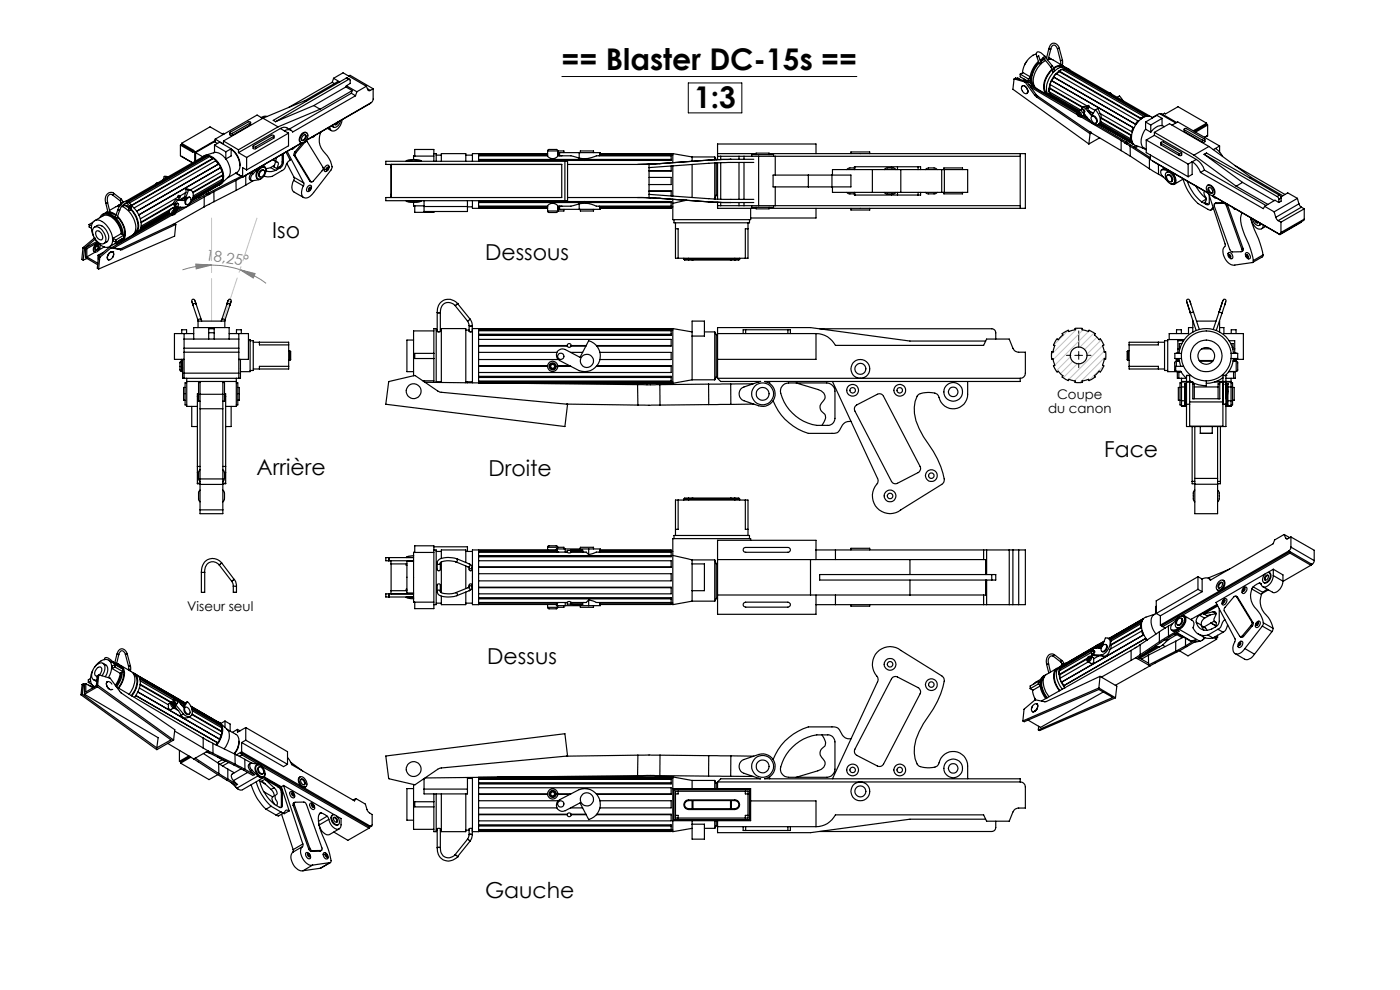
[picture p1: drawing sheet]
<svg xmlns="http://www.w3.org/2000/svg" width="297mm" height="210mm" viewBox="0 0 297 210" stroke-linecap="round" stroke-linejoin="round" font-family="sans-serif">
<defs><g id="words">
<g font-size="6.3">
<text x="119.1" y="14.9">== Blaster DC-15s ==</text>
<text x="147.3" y="23">1:3</text>
</g>
<g font-size="4.7">
<text x="57.8" y="50.4">Iso</text>
<text x="102.9" y="55.2">Dessous</text>
<text x="54.4" y="100.8">Arrière</text>
<text x="103.6" y="101">Droite</text>
<text x="234.2" y="97">Face</text>
<text x="103.4" y="140.9">Dessus</text>
<text x="102.9" y="190.6">Gauche</text>
</g>
<text font-size="3.2" fill="#808080" x="43.5" y="55.1" transform="rotate(9 43.5 55.1)">18,25°</text>
<g font-size="2.8">
<text x="222.3" y="87.5">du canon</text>
<text x="224.3" y="84.7">Coupe</text>
<text x="39.7" y="129.6">Viseur seul</text>
</g>
</g></defs>
<path d="M119.1 16.2h62.7M146 17.6h11.4v6.3h-11.4zM228 75.4h1.7M228.8 74.6v1.6" fill="none" stroke="#000" stroke-width=".21"/>
<path d="M41.5 56l3.4 .2-3.3 .8zM44.9 56.2a20.2 20.2 0 0 1 6 1M44.9 56.2a21 21 0 0 0-6.2 1M50.9 57.2l3.2 .8-.4 1zM50.9 57.2a17.8 17.8 0 0 1 5.5 2.9" fill="none" stroke="#808080" stroke-width=".21"/>
<path d="M227.2 75.4h-1M228.8 73.7v-3.5M228.8 77v1M230.5 75.4h1" fill="none" stroke="#000" stroke-width=".21" stroke-dasharray="30.5 1.3 1.3 1.3"/>
<path d="M44.9 68.1v-21.8" fill="none" stroke="#c0c0c0" stroke-width=".21" stroke-dasharray="30.5 1.3 1.3 1.3" stroke-dashoffset="21.5"/>
<path d="M47.3 68.1l7.2-21.8" fill="none" stroke="#c0c0c0" stroke-width=".21" stroke-dasharray="30.5 1.3 1.3 1.3" stroke-dashoffset="20.9"/>
<g fill="none" stroke="#c0c0c0" stroke-width=".21">
<path d="M226.6 70.1l-3 3.1M227.1 75.7l-3 3M227.6 76.7l-2.6 2.6M228.6 77.1l-3 3M228.6 69.6l-5.5 5.6M229.7 70l-6.3 6.3M230.9 70.3l-7.4 7.4M231.1 70.1l-.1 .2M232.1 70.6l-3 3.1M232.7 71.5l-2.6 2.6M233.6 72.1l-3 3M233.9 73.3l-7.1 7.2"/>
<path d="M234.1 73.1l-.2 .2M234.1 77.6l-3.1 3.1M234.2 74.5l-6.3 6.3M234.6 75.6l-5.5 5.6M226.7 80.5l-.2 .2"/>
</g>
<path d="M50.9 57.2l3.2 .8-.4 1zM41.5 56l3.4 .2-3.3 .8z" fill="#808080"/>
<g fill="none" stroke="#000" stroke-width=".25">
<path d="M70.5 17.5l-9.3 5.3M70.5 17.5l.4 .2M70.8 16.6l1.3 .8M70.8 16.6l2-1.2 4.9 2.9M70.8 16.6l-.3 .9M71.8 17.5l-.3-.1-6.8 3.9M73.4 18.4l-6.8 4M73.4 18.4l1.3 .8M73.4 16.6l.3-.1 .5 .3M73.4 16.6l-15.4 8.9 .5 .3M73.4 16.6l.5 .3M73.5 18.2l-.1 .2"/>
<path d="M73.5 18.2l2.2 1.3M73.9 16.9l.3-.1 .1 .2v.7l-.8 .5M73.9 16.9l-15.4 8.9M74 16.1l.3-.1 4.9 2.8M74.5 19.8l-13.2 7.6M74.5 19.8l.9 .5M74.7 19.2l-6.8 4M74.7 19.2l-.2 .6M75.7 19.5l-.3 .8M77.7 18.3l.4 .9h.5M77.7 18.3l-2 1.2M77.9 18.8l.7 .4"/>
<path d="M79.2 18.8v2.3l-.4 .7-13.9 8M79.2 18.8l-.6 .4M215.4 16.6h.1M215.5 16.6l-.3 .1M215.5 16.6l2.3 .7M215.7 16.6l.2-.1 .6 .4M216.4 15.7v.6l1.8 1M216.4 15.7l.6-.3 1.5 .9M216.4 15.7l1.8 1M216.7 18.5v.5a.92 .92 0 0 0 1.1 .8M216.7 18.5v-.1a.65 .65 0 0 1 .8-.2 .65 .65 0 0 1 .4 .6l.1 .7-.2 .3M216.9 18.2a1.06 1.06 0 0 1 .9 1.6"/>
<path d="M217.2 16.7l.2 .3 1.3 .7M217.5 17.4v.1M217.5 17.4l-2.4-.7-.2 2.2 16.1 11.6M217.5 17.5l2 2.7M217.8 17.3h.1M217.8 17.3l-.3 .1M217.8 13l-.5 .8M217.8 17.3l-.3 .2M217.8 17.3l2 2.8M217.8 17.2l-.1 .1M217.8 19.8v.1M217.9 18.7a.86 .86 0 0 1-.1 1.1"/>
<path d="M218.2 16.7v.6M218.3 17.9l10.2 6M218.5 17.1l.4 1 .6 .4M218.5 16.5v.6M218.5 16.5l-.3 .2M218.5 17.1l-.3 .2M218.7 18.5l9.8 5.8M219.9 11.5a4.5 4.5 0 0 0-3 4M219.9 11.9v-.5l.1-.3a1.52 1.52 0 0 1 1.6 .9M219.9 11.9l.2 .1 .2-.2 .6 1.7M219.9 11.9l.6 1.7M220.3 13a5.7 5.7 0 0 0-1.8 3.5"/>
<path d="M220.4 13.3a4.9 4.9 0 0 0-1.5 4.6l.4 .5 .4 .2M220.5 13.4a4.6 4.6 0 0 0-1.5 4.4l.4 .5M221.3 12.2l1.6 2M221.3 12.2h.1M221.4 12.3l-.7 .4M221.5 12.5l-.8 .5M221.6 12h.1M221.6 12.6l-.8 .5M221.6 12l-.3 .2M221.6 12l1.6 1.9M221.8 12.8a4.9 4.9 0 0 0-2.4 5.4l.5 .6 2.2 1.3M221.8 12.2h.1"/>
<path d="M221.9 12.2h.1M221.9 12.3h.1M222.2 19.9h.1M222.2 12.7l.9-.1 1.9 1M222.4 12.5l.3 .1M222.4 12.3l.7 .3M222.5 12.2l.4 .3M222.5 10.3l.4 .1M222.5 10.3l-.5 2.1M222.6 18.7v.8l6.8 3.9-.3-.1-.5 .3a.74 .74 0 0 1 .7 .4 .74 .74 0 0 1 0 .8M222.6 18.7l7 4.1M222.7 18.7l7 4"/>
<path d="M222.7 18.7h-.1M222.7 19.6l.1 .4M222.8 18l-.1 .7M222.8 20l6.1 3.5M222.8 20l-.1 .1M222.9 14.2l.3 .5M222.9 10.4l-.5 2.2M223.1 17.1l-.4 .8 7.9 4.6M223.1 17.1l17.3 10M223.1 17.1h.1M223.2 17.1l17.3 10M223.2 13.9l.4 .7"/>
<path d="M223.2 14.7l.3 .6M223.2 14.7a4.8 4.8 0 0 0-1.6 4.8l.4 .5 .4 .2M223.2 13.9l-.3 .3M223.2 14.7v.1M223.2 14.8a4.5 4.5 0 0 0-1.5 4.5l.5 .6M223.5 16.3l-.3 .8M223.5 16.3l.5-.7 17.4 10M223.5 16.3l17.4 10.1M223.6 14.6l-.2 .2h-.2M223.6 14.6l.1 .5M224.3 10.4l-.2-.5a.57 .57 0 0 0-.6-.3 .57 .57 0 0 0-.5 .4l-.1 .4M224.3 10.4l.7 2.5"/>
<path d="M224.7 15.2l-.5 .5M224.7 15.1l.6-.4 17.4 10M224.7 15.2l17.3 10M224.7 15.1l17.3 10M224.7 15.1v.1M224.7 10.3a1.11 1.11 0 0 0-1.1-1.1 1.11 1.11 0 0 0-1.1 1.1M224.7 10.3l-.4 .1M224.7 10.3l.7 2.5M224.9 14l-1.3 .5M224.9 13.9l-.5 .1-.9 .4M225 12.9v.7M225 13.6l-.1 .7"/>
<path d="M225 13.6h.4M225.3 14.1l.2 .1M225.3 13.9l.6 .3M225.4 13.9l.2 .1M225.4 12.8v.8M225.4 12.8l-.4 .1M225.4 13.6l-.2 .6M225.9 14.7l-.4 .1M225.9 14.7l17.2 10M226 14.5l.4 .1 17.4 10M226 14.5l-.1 .2M226 14.5l17.3 10"/>
<path d="M226.7 14.7a2.06 2.06 0 0 0-2.9 .4 4.7 4.7 0 0 0-1.6 4.8l.4 .4 .7 .4M227 14.9a1.93 1.93 0 0 0-2.7 .5 4.8 4.8 0 0 0-1.5 4.8l.3 .4 .5 .2M235.4 19.7l.3 .2M235.4 19.7h.1M33.4 38.8h-.2l-.1 .2M34.9 37.4l.7 .2M34.9 37.4l.4 .3M34.9 37.4l-.3 .7M38.3 30.8v2.2l2.6 1.5M38.3 30.8l2.6 1.5v-.2M38.5 33.2h.1M38.5 30.4v.3"/>
<path d="M38.5 30.4l2.6 1.5-.2 .2M38.5 30.7l-.2 .1M38.5 30.7l2.4 1.4M40.9 32.1l.4 .2M41.3 32.3l.2 .1M41.3 32.3v1.9M41.5 32.4l1.5 .9a1.86 1.86 0 0 1 2.5 .3 4.6 4.6 0 0 1 1.6 5.2l-.7 .5M41.5 32.4v1.7M43.9 33l-.5 .1-16.6 9.5M43.9 33l.1 .2-16.8 9.7M43.9 33l-16.8 9.7M43.9 33.1l.6 .1"/>
<path d="M44.5 33.2l.7 .4M44.5 33.2l-17.1 9.9M44.7 33.3a4.9 4.9 0 0 1 2.6 4.5M45.2 33.6l-17.3 10a4.9 4.9 0 0 1 1.8 5.1l-.3 .4-.7 .4M45.2 33.6l-17.3 10M45.5 32.3l-2 .7M45.5 32.3a2.84 2.84 0 0 1 2.4 1.4M45.5 32.3l-.2 .1M45.5 30.8l2.4 1.4M45.5 30.8l1.1-.6 2.4 1.4M45.5 30.8v1.5M45.6 29.5v.7l.5 .2"/>
<path d="M45.6 29.5l1.8 1v-.6M45.6 30l-4.1 2.4M45.6 29.8l-4.3 2.5M46.3 34.8l-.5-.7-17.4 10M46.3 39.3h.1M46.8 35.6l.3 .8-6.7 3.9M46.8 35.6l-17.4 10M46.8 35.6l-17.3 10M47.1 38.6l-.3 .4-6.1 3.5 5.6-3.2M47.1 38.6l-.1-.2-6.1 3.5M47.1 38.6l-6.2 3.6M47.2 38l-.1 .5"/>
<path d="M47.3 37.2v.8M47.3 37.2l-6.4 3.6M47.3 37.2l-6.4 3.7M47.3 38l-6.3 3.6M47.4 29.9l3.2 1.9M47.6 28.4l-.2-.1-.2 .1-2.6-1.5-6.1 3.5M47.9 33.7a3.2 3.2 0 0 1 .5 3.9l-1.5 1.4M47.9 32.2v1.5M48.8 28.2v.4l.5 .1M49 31.6v1.5l-1.1 .6M49 31.6l-1.1 .6M49.3 28.3v.4"/>
<path d="M50 36.7l1.5 .9zM50.1 38.3l-4.7 2.4M50.1 38.3v2.1M50.6 31.8v.6M50.6 32.4l1.7 1M50.9 35.2a4 4 0 0 0-1.9-3.6 4.2 4.2 0 0 1 1.7 4.4l-.3 .5-2.1 1.2M51.2 37.4l-7 3.6M51.4 37.5l-1.3 .8M52.1 39.3l-2 1.1M52.1 37.2v2.1M52.3 33.4v2.6M52.3 36l-.8-.4v1.9"/>
<path d="M53.1 26.1v-.2l-.4-.1-3.8 2.2a.25 .25 0 0 0 0 .4 .25 .25 0 0 0 .4-.1M53.1 26.5l-3.8 2.2M53.1 26.1l-3.8 2.2M53.1 26.1v.4M53.2 26l-.1 .5M53.3 36.8a.86 .86 0 0 0-.4 .7 .86 .86 0 0 0 .5 .8M53.3 36.8l.3 .1M53.6 36.9a.87 .87 0 0 0-.2 1.4l1.5-.2 .5-.2M53.7 31v.5h.5M53.7 38.3l-1.6 1M53.9 36.2l-.6 .6M54.2 31.1v.4"/>
<path d="M54.9 35.6v.1M54.9 35.7l.2-.2-3.6 2.1M54.9 35.7l-1.3 1.2M55 36a.72 .72 0 0 1 .8-.5 .72 .72 0 0 1 .6 .7 1.76 1.76 0 0 1-1.6 1.8 1.27 1.27 0 0 1 .2-2zM55.3 36.4a.48 .48 0 0 1 .7-.2 .48 .48 0 0 1 .1 .7l-.3 .4a.44 .44 0 0 1-.7 .2 .44 .44 0 0 1-.1-.6zM55.4 24.9l-.9-.5-8.9 5.1M55.4 24.9l.3 .2M55.8 35.1l.3 .2M55.8 25.1l3.2 1.8M55.8 25.1l-8.4 4.8M56 36.1a.87 .87 0 0 0-1 .3 .87 .87 0 0 0 0 1.1h.2M56.1 35.6a.97 .97 0 0 0-1.4 .5 1.2 1.2 0 0 0 0 1.9"/>
<path d="M56.7 24.7h-.7l-.6 .2M57.4 35.6l-1 .2M57.4 35.6l1.1 .6M58 33.8l.1 .2M58 29l.1-.3h-.5l-3.9 2.3 .2 .2 .3-.1M58 29.3l-3.8 2.2M58 29l-3.8 2.1M58 29v.3M58.1 34l.6 .4M58.1 28.8l-.1 .5M58.2 35.1l-.8 .5M58.4 34.2l-.3 1.2 .6 .4"/>
<path d="M58.5 36.2l-.9 .2-1.2-.2M58.7 33.4a.67 .67 0 0 0 .3 1.1l-.3 1.3M59 26.9l-8.4 4.9M59.2 35.4l-.5 .4M59.2 35.4l.3 .2M59.5 27.3l1-.3 1.2 .6M59.5 27.3l-8.9 5.1M59.5 27.3l.8 .5M59.5 35.6l-1 .6M59.9 34.4a1.29 1.29 0 0 1-.7 1M59.9 32.7v1.7M59.9 34.4l.2 .1"/>
<path d="M60.1 34.5l-.3 .8-.3 .3M60.1 32.6v1.9M60.3 27.8l.9 .4M60.7 32.3l.9 1.7-.7 .6-.6 1.2-2.6 1.6-.9 .1-.8-.1M60.9 34.7l1.5 2.9M60.9 32.1l3.5 6.7M61.2 28.2l-8.9 5.2M61.2 28.2v2.7l-8.9 5.1M62.3 38.3a1.96 1.96 0 0 0 .1 2.4l2 1.2M62.3 38.3l2 1.1M62.4 37.6l-.1 .7M62.4 37.6l2 1.2"/>
<path d="M62.4 33l3.3 5.4M62.4 33l.3 .1M62.5 32.2l-.2 .5 .1 .3M62.5 32.2l.3 .2M62.6 31.2l-.4 .3-.4 .1M62.7 33.1l3.2 5.4M62.8 32.4l-.2 .5 .1 .2M64 30.3l-12.5 7.2M64.1 30.3l-8.6 5 .4-.1a.69 .69 0 0 1 .5 .9M64.1 28.5l.2-.1a.59 .59 0 0 1 .8-.2 .59 .59 0 0 1 .2 .8 1.31 1.31 0 0 1-1.5 1.2l-.2-.6zM64.2 30.3l-1.7 1.9M64.4 28.7l.3-.1a.71 .71 0 0 1 .1 .8 .71 .71 0 0 1-.8 .3v-.5z"/>
<path d="M64.4 38.8l-.1 .6M64.6 30.1l.1 .1M64.7 30.2l.5-.2 3.3 5.6-.2 .6-1.8 2.2-.3 .2-.3-.1M64.7 30.2l-1.9 2.2M64.7 28.6a.91 .91 0 0 1-.6 1.2M64.7 21.3l.3 .2M64.7 21.3l-8.9 3.8M64.9 29.9l.2 .1M64.9 29.8v.1M65.1 28.2a1.18 1.18 0 0 0-1.6 1.2v.5l.4 .4M65.5 39.9l.2-.2a.29 .29 0 0 1 .2 .4 .29 .29 0 0 1-.4 .2zM65.7 38.4l.3 .2"/>
<path d="M65.7 38.4l.2 .1M65.8 39.7l-.1 .4-.2 .2M66.6 22.4l1.3 .8M66.6 22.4l-8.1 3.4M66.8 28.7l-.3 .4h-.4M67.9 23.2l-8.9 3.7M68.1 28a4.2 4.2 0 0 0 1.4 5.1l.6 1.1 .3 1.4-.1 .4-3.8 4.8a1.63 1.63 0 0 1-2.3 .9l-.2-.8 .3-1.5M69.3 35.6l.2-.1a.28 .28 0 0 1 .1 .4 .28 .28 0 0 1-.4 0zM69.4 27.2l.9 .5M69.5 35.5v.3l-.3 .2M69.7 27l.3 .2M69.8 35.3v-.1a.63 .63 0 0 0-.7 0 .63 .63 0 0 0-.3 .6 .42 .42 0 0 0 .1 .6 .42 .42 0 0 0 .6-.2l.2-.4 .1-.5"/>
<path d="M69.8 27l.2 .2M70.4 26.6l.4 .4M71.6 26l-.6 .4M71.8 25.9l-.5 .6-.3-.2M72.2 25.6a1.18 1.18 0 0 1-1.6 1.2v-.2M72.5 25.4a2.45 2.45 0 0 1-2 2.4l-.3-.2-.2-.4M75.4 20.3l-13.3 7.7a1.21 1.21 0 0 0-1.8-.2M78.5 21.9l-13.7 8M81.8 34.2h38.6v8.4h-38.6v-.7h37.4v-7h-37.4zM82.9 34.9v7M82.9 35.6h.1M83 34.9v7"/>
<path d="M86.2 34.2a3.7 3.7 0 0 1 3.1 0M86.2 34.2h3.1M86.2 34.2h.1M88 33.1v-1.4h4v2.5M89.3 34.2h.1M92 32.6h.5v1.6M92 33.1h-4.3v.7M92.5 32.9h1.1M93.6 34.2v-1.6h5.2v1.6M98.8 32.9h1.4M100.2 34.2v-1.6h1.3v1.6M101.5 33.8h40.9"/>
<path d="M101.5 32.6h14.7M101.5 33h14.7M101.5 32.7h14.7M116.2 32l.2-.3h1.7l.2 .3M116.2 33a1.25 1.25 0 0 0 2.1 0M116.2 32h2.1M116.2 32v1M118.3 33a9.2 9.2 0 0 1 4.6 .5M118.3 32.7l.1 .3M118.3 32.4h.4M118.3 32h1.3v.4M118.3 32v1"/>
<path d="M118.3 33h.1M118.4 33h.3M118.7 32.4v.6M118.7 33h.5M118.7 32.4h4.2M119.8 34.2v8.4M122.9 33.5a5.4 5.4 0 0 0 3.6-.5h15.9v.8M122.9 32.4h4.5v.2M122.9 32.4v1.1M123.1 32.4v-.4h2.8v.4M124 34h.1M127.3 33h-.2"/>
<path d="M127.3 32.7v.3M127.3 32.7h15.1M127.3 32.6v.1M127.3 32.6l15.1 .1M137.7 34.8l-17.3 .1M137.7 37.6h4.7v1.5h-4.7M137.7 34.8v7.1M137.7 36.2h4.7M140 34.7l-2.3 .1M140 34.7l-4.7 .2M142.4 35.2v1M142.4 32.7v.3h-15.1"/>
<path d="M142.4 33.8v.2h-40.9M142.4 36.2l-4.7 .1M142.4 32.9h.3M142.7 35.2v6.4M146.8 33.3v.9M146.8 34.9v7M146.8 33.3l-4.1-.7v1.9M146.8 33.3h4.8M150.4 34l-10.4 .7M151.6 33.3v.6M151.6 34.6v7.6M151.6 33.3l.3 .6"/>
<path d="M151.9 33.9h.1M151.9 34.5v6.9M152.2 34.5v7.8M152.2 32.6h8.2M152.2 33.2h4.6M152.9 33.2v.6M152.9 34.5v7.8M155 33.8l-4.6 .2M155 33.8h4.9M156.8 33.2h1M156.8 33.2v.6M156.8 34.5v7.8"/>
<path d="M157.8 33.2v.6M157.8 34.5v7.8M157.8 33.2h3.1M159.5 33.2v-.4h4.6v.4M159.9 34.5h-7.8l-14.4 1.1M160.4 32.8v-.3h2.8v.3M160.9 33.2h3.6M160.9 33.2v10.4M163.2 32.6h53.2M164.5 33.2v3.9M164.5 39.6v4M164.5 33.2h51.9"/>
<path d="M171.5 37.1h-7.5v2.5h7.5M171.5 37.1v2.5M171.5 37.1h5M171.5 39.6h5M173.1 32.6v-2.1h-20.9v3.4M176.5 37.1h4v2.5h-4M176.5 37.1v2.5M176.6 39.6v1.2h8.5M180.5 32.6v-.4h4v.4M181.3 35.6l-1.2 .1-.5 .3M181.4 35.4l-.1 .6M181.4 35.4h7.7"/>
<path d="M181.4 35.4v.6M185.1 36h6M185.1 36v4.8M185.1 36h-8.5v1.1M187.6 36a2.4 2.4 0 0 1 2.5 0M189.1 35.4h1.3M189.1 35.4v.2M190.4 35.4v.6M190.4 35.4h4.4M191.1 36v4.8M191.1 36h8.7M194.8 35.4h.5v.6"/>
<path d="M194.8 35.4v.6M196.3 36a2.4 2.4 0 0 1 2.5 0M199.8 36h.5M199.8 36v4.8M200.2 36v-.4h4v.4M200.3 36h5v4.8h-5M200.3 36v4.8M216.4 32.6h1.1v11.6h-1.1M216.4 32.6v11.6M219.5 20.2l.4 .4M219.8 20.1l.4 .3M219.8 20.1l-.3 .1"/>
<path d="M219.9 20.6l11.3 7.8M220.2 20.4l-.3 .2M220.2 20.4l11 7.6M222.7 20.1l.4 .4 5.5 3.2-5.1-2.9M222.7 20.1l6 3.5M223.5 20.8h.1M228.5 23.9a.43 .43 0 0 1 .6 .2 .43 .43 0 0 1-.1 .6l-.4-.3zM228.6 24a.32 .32 0 0 1 .4 .2 .32 .32 0 0 1-.1 .4l-.2-.2zM228.7 23.6a.68 .68 0 0 0-.1 .8 .68 .68 0 0 0 .7 .4M228.8 24v.3l.3 .1M228.9 24h-.1a.23 .23 0 0 0 0 .3 .23 .23 0 0 0 .3 .1M229.3 24.8l8.5 5"/>
<path d="M229.5 23.2a.4 .4 0 0 1 .5 .2 .4 .4 0 0 1-.1 .5M229.5 23.2a.42 .42 0 0 1 .4 .3 .42 .42 0 0 1-.1 .4l-.4-.4zM229.6 24.6l1.6 1M229.6 22.7l.6-.1 .3 .3M229.8 24.4l.8 .5M229.9 24.2v.2l-.6 .4M229.9 24.2l.3 .2M229.9 24.1v.1M230.3 23l-.4-.3h-.3l-.2 .6M230.3 23l1.3 1.6 .8-1.3M230.5 22.9l.5 .6M230.5 22.9l-.2 .1"/>
<path d="M230.6 22.5a.21 .21 0 0 1 .3 .1 .21 .21 0 0 1-.1 .3zM230.6 22.5l.4-.1 .1 .3 1.2 .7M230.9 23.5l.7 1M230.9 23.5l1 .6M231 23.5l1 .5M231 23.5h-.1M231.1 22.8l-.2 .1M231.1 22.8h.1M231.2 28h.1M231.2 28.4l-.2 2.1M231.4 28.1l6.4 3.9M231.5 24.8l.1-.1a.92 .92 0 0 1 .9 .5 .92 .92 0 0 1-.1 .9 1.05 1.05 0 0 1-.9-1.3z"/>
<path d="M231.5 28.2l-.3 .2M231.6 24.7a.89 .89 0 0 1 1 .4 .89 .89 0 0 1-.1 1M232.4 23.3l.5-.3 .4 1.1 6.8 3.8M232.4 23.3a2.32 2.32 0 0 1 .6 3.1h-.7l-.5-.2-2-2.3M232.8 26.5l6.2 3.7M233.3 29.2l-2.3 1.3M233.3 26.2l-.3 .2M233.3 26.2l6.8 3.9M233.5 24.1l.1 .9M233.5 25v.8l6.4 3.7M233.5 26.1l-.2 .1M233.5 26.1l6.6 3.8"/>
<path d="M233.5 25l6.4 3.7M233.6 25.8l-.1 .3M233.6 25l6.4 3.7M233.6 25h-.1M237 20.6l.5-.3 .7 1M237.8 32l2 1.1M237.8 29.8l.9 .5M237.8 29.8v2.2M238.7 30.3l.2 .2M238.9 30.5l.8 .5M239 30.2l.3 .1M239 30.2l-.3 .1"/>
<path d="M239.3 30.3l-.4 .2M239.3 30.3l4.8 3.2M239.7 31l4.1 2.6M239.7 31l.1 2.1M239.8 33.1l4 2.7M239.9 28.7v.8M240 28.7v.4M240 28.7h-.1M240 29.4l-.1 .1M240.1 30.1l.3 .4M240.1 30v.1M240.4 27.1l-.3 .8"/>
<path d="M240.4 30.5l-7.3-4.2 7.4 4.3M240.4 27.1h.1M240.4 30.5h.1M240.5 27.1l-.3 .8h-.1M241 30.9l1.8 .6M241 30.9l-.5 .3M241.4 25.6l-.5 .8M241.4 31l-.6 .4M242 25.1v.1M242.3 31.3l.9 .5M242.4 25l-.4 .2M242.7 24.7l-.7 .4"/>
<path d="M242.7 24.7l-.1 .2M243 27.4a3.5 3.5 0 0 0-.6 3.8l.8 .5M243 27.4l1.1 .6M243 25.9v1.5M243 25.9l1.1 .6M243.2 29.7l8.9 5.1M243.2 29.7v2.7l8.9 5.1M243.3 24.5l.5 .1M243.3 24.5l-.1 .2M243.8 35.8l2 1.2M243.8 33.6l.3 .2M243.8 33.6v2.2"/>
<path d="M243.8 24.6h.1M243.8 24.6l.1 .1M244.1 32.9v1l12.2 7M244.1 26.5v1.5M244.4 24.9a2.33 2.33 0 0 0-3.1 1.1 3.8 3.8 0 0 0-.8 4.6l.5 .3M244.4 24.9l.1 .1M244.4 24.9l1.6-.8 3.4 2M244.5 34.1l3.7 2.2-.2-.1M244.9 28.7l8.9 5.1M244.9 28.1v.6M244.9 28.1l8.4 4.8M244.9 28.7l-1.7 1"/>
<path d="M244.9 28.1l3.2-1.9 8.4 4.9M245.7 34.9l.1 2.1M245.8 37l1 .5M246.2 24.2l.1-.1 3.3 1.9M246.3 30.3v.5M246.3 30.4v-.2l.4-.1 4 2.3-.1 .2h-.4M246.3 30.8l3.9 2.2M246.3 30.4l3.9 2.2M246.3 30.4v.4M246.5 25.1v1.6a2.84 2.84 0 0 0-2.4 1.3M246.5 26.6l.5 .3M246.5 25.1l-1.1-.6-2.4 1.4"/>
<path d="M246.5 25.1l-2.4 1.4M246.6 24.3l.5-.3 .2 .2 2.6-1.6 6.1 3.5M246.7 36a.7 .7 0 0 0-.5 .6 .7 .7 0 0 0 .3 .6l1.1 1.2M246.7 36l1.3 .2M246.9 35.8l-.5 .2M246.9 35.8l-.2 .2M246.9 35.8l.7 .1M247.3 36.8l.1-.2a1.19 1.19 0 0 1 1.6 .9 .94 .94 0 0 1-.4 1.5 1.89 1.89 0 0 1-1.3-2.2zM247.5 36.5a1.51 1.51 0 0 1 1.8 1.8l-.1 .4-.3 .3M247.5 37.2a.79 .79 0 0 1 .9 .2 .79 .79 0 0 1 .2 .8v.2a.63 .63 0 0 1-.7 .1 .63 .63 0 0 1-.4-.7zM247.6 37.1a.87 .87 0 0 1 1 .3 .87 .87 0 0 1 .1 1l-.2 .2M248 36.2h.1"/>
<path d="M248.3 38.9a.71 .71 0 0 0 .9 .2 .71 .71 0 0 0 .3-.9l-.3-.9-.7-.8 7.9 4.5M248.6 26.6l1.2-.7 8.9 5.1M250.2 32.6v.4M250.7 32.4v.5l-.5 .1M251 37.9a10.7 10.7 0 0 0 3.1 5.3l2.7 1.4 .6-.6M251 38l-1.9 1.1M251.2 27.4l.1 .5M251.3 27.5v-.2h.3l3.9 2.2a.25 .25 0 0 1-.1 .3 .25 .25 0 0 1-.3-.1M251.3 27.9l3.8 2.3M251.3 27.5l3.8 2.2M251.3 27.5v.4M251.9 38.4a9.9 9.9 0 0 0 3 4.4"/>
<path d="M252.1 34.8v2.7M252.9 34.3a4.4 4.4 0 0 1 1.8 2.3M252.9 34.3v2.7l-.8 .5M252.9 34.3l-.8 .5M253.3 32.9l9 6.6M253.5 27.8l-.1 .1M253.5 27.8v.2M253.7 39.5l1 1.4 1.2 1.2M253.8 33.8a4.1 4.1 0 0 1 1.7 2.3M253.8 33.8l-.9 .5M254.7 36.6l13.3 7.7 .3-.5M255.1 29.7v.5"/>
<path d="M255.4 32.7l8.2 6M255.4 32.7l15.5 9M255.4 32.7l.5-.3 15.5 9M255.5 36.1l13.1 7.5M255.5 36.1l-.8 .5M255.6 29.6v.5l-.5 .1M256 28.9h.1M256 26.1l-2.7 1.5 .2 .2M256 26.4l-2.5 1.4M256 26.4l.2 .1M256 26.1v.3M256.1 39.4a1.36 1.36 0 0 1 1.5 1.7l-.1 .2a.95 .95 0 0 1-1.4-.7l-.2-.6z"/>
<path d="M256.2 39.3a1.36 1.36 0 0 1 1.4 1.9l-.2 .2M256.2 26.5l-2.6 1.5M256.2 26.5v2.3l-.6 .3 .4-.2M256.3 39.9a.71 .71 0 0 1 .8 .3 .71 .71 0 0 1-.1 .8 .94 .94 0 0 1-.7-1.1zM256.5 31.1l-3.2 1.8M256.5 31.1l8.9 6.5M256.5 39.7a.88 .88 0 0 0 .7 1.2M257.8 31.5l.8 .6 .8 1.1M257.8 31.5l-.4 .2M258.7 31v1.2M258.7 31l-.9 .5M261.9 35.1l10.7 6.2"/>
<path d="M262.3 39.5l6.7 3.8M263.6 38.7l6.7 3.9M263.6 38.7l-1.3 .8M265.4 37.6l6.7 3.9M265.4 37.6l-.2 .2M17.6 52.6l.3 .1M17.6 52.6l-.2 2.4 .2 .2M17.7 52.5l-.1 .1M17.7 52.5l.3 .1M17.9 52.7l-.3 2.5M18 52.6l-.1 .1M18.1 52.6v2l2.6 1.6"/>
<path d="M18.1 52.6l.3 .2M18.4 52.8v1.7M18.4 54.5l2.3 1.3M18.5 54.8l-.9 .4M18.9 47.6l.5 .3M18.9 47.6v.5l.5 .3M19.7 47.2l-.8 .4M19.8 50.1a2.51 2.51 0 0 1 .3-3.3 2.37 2.37 0 0 1 2.8 1.4 3.6 3.6 0 0 1 .7 3.8 1.53 1.53 0 0 1-2.3 0l-1-1.1M19.9 48.3a1.35 1.35 0 0 1 1.9 .7 2.07 2.07 0 0 1 .3 2.6 1.93 1.93 0 0 1-2.3-1.6l-.2-1zM20 50.5l-2.3 2M20 50.5l.1 .1M20 50.5h.1"/>
<path d="M20 48.2a1.6 1.6 0 0 1 2.6 .8 1.65 1.65 0 0 1-.6 2.7M20 46.8l1.9-1a2.65 2.65 0 0 1 3 1.6l.6 1.3 .2 .9M20.2 50.8l-2.2 1.8M20.2 53.5l-1.8 1M20.4 52a.51 .51 0 0 1 .7-.2 .51 .51 0 0 1 .1 .8 .8 .8 0 0 1-1.2 .7v-.6zM20.4 49.1a1 1 0 0 1 1.4 1 .53 .53 0 0 1-.2 .8 .53 .53 0 0 1-.8-.2l-.4-.7zM20.4 52.3l.3-.2a.52 .52 0 0 1 .2 .7 .52 .52 0 0 1-.6 .2l-.1-.2zM20.6 51.2l-2.5 1.4M20.7 51.4l-2.3 1.4M20.8 52.1l-.1 .5-.5 .4M20.8 54.1l.3 .2M20.8 54.1v.9"/>
<path d="M20.9 54.5l.3 .1M20.9 54.5l-.3 2.4 .3 .2M21 54.4l-.1 .1M21 54.4l.2 .1M21.1 51.8a1.04 1.04 0 0 0-1.1 .3 1.04 1.04 0 0 0-.2 1.1l.3 .2M21.2 46.2a1.43 1.43 0 0 1 2.3-.5 5.6 5.6 0 0 1 2.4 4M21.2 54.6l-.3 2.5M21.2 54.5v.1M21.7 45.5a2.18 2.18 0 0 1 2.9 .8 5.5 5.5 0 0 1 1.5 3.5M21.9 53.5l-1.1 .6M22.1 52.4l-1.1 .6M22.4 43.1l.6 2.2"/>
<path d="M22.8 43l.6 2.3-.2 .1M22.8 43l-.4 .1M22.9 44.9l-.5 .2M22.9 45l-.7 .3M22.9 45.1l-.3 .1M23 54a.6 .6 0 0 1 .4-.5 .6 .6 0 0 1 .7 .3l-.1 .8M23 55.1h.1M23.2 52.4h.1M23.2 52.4l.3 .2M23.2 52.4l-2.2 2M23.3 52.4l.3 .2M23.3 52.4l2 .4"/>
<path d="M23.3 45l1.3 .6M23.4 45.1l1.2 .6M23.5 52.6l-2.3 1.9M23.6 52.6h-.1M23.6 52.6l2 .4M23.8 41.3a.83 .83 0 0 0-.9 .2 .83 .83 0 0 0-.1 .9v.6M23.8 41.3l1.6 1.2M23.9 53.4h.1M23.9 53.4a1.11 1.11 0 0 0-.9 1.7M23.9 53.4a1.11 1.11 0 0 1-.9 1.7M24 50.5v.6l.6 .3M24 50.5l.6 .4"/>
<path d="M24.1 41a1.26 1.26 0 0 0-1.4 .2 1.26 1.26 0 0 0-.4 1.3l.1 .6M24.1 41v.2l-.3 .1M24.1 41l1.5 1.2M24.6 50.9v.5M24.9 46a4.5 4.5 0 0 1 1.4 4.4M24.9 45.9a4.8 4.8 0 0 1 1.5 4.6l-.8 .8M25 44.4l-.6 1.7M25 44.4a.21 .21 0 0 0 .2 .2 .21 .21 0 0 0 .2-.1M25.3 43.7h.1M25.3 52.8l.3 .2M25.4 43.7l-.8 .1-1.4 .8M25.4 42.5l.3 .5"/>
<path d="M25.4 44.5l-.6 1.7-.2 .1M25.4 50.9l-2.2 1.4M25.4 43.6l-.1 .1M25.6 42.2l.5 .7M25.6 52.8h-.3M25.6 43.3l-.7 .4M25.6 42.2v.3h-.2M25.6 52.8l.3 .1M25.7 43l.1 .2-.6 .3M25.7 49.6l-1.7 .9M25.7 49.6l.2 .1M25.8 50.7l-.2 .5-.5 .4-.8 .1"/>
<path d="M25.8 43.8a5.1 5.1 0 0 1 2.9 5.2l-.4 .8-2.4 1.3M25.9 43.7h.3v-.3l1.2 .6M25.9 52.9l-.3 .1M25.9 49.7l.4 .2M26 50.6l-.2 .5-.6 .4M26.1 42.9l-.4 .1M26.1 42.9v.1M26.2 43.6l1.2 .6M26.3 50.4l-.4 .5M26.3 49.9l-1.7 1M26.3 49.9v.5M26.3 50.4l-1.7 1"/>
<path d="M26.7 43.1h.2M26.8 43v.1a2.25 2.25 0 0 0-1.4 1.4M26.8 43l.7 .7M26.8 43.1h.1M27.2 42.7a1.94 1.94 0 0 0-2.2 1.7M27.2 42.7a.21 .21 0 0 1-.1 .3 .21 .21 0 0 1-.3 0M27.2 42.7l.6 .8M27.5 43.9l-.2 .5 .1 .2h.3l.2-.5M27.5 43.9l.1 .2h.2M27.5 43.7v.2M27.7 44.4a4.7 4.7 0 0 1 1.4 4.2l-.5 .8M27.8 44.3a4.7 4.7 0 0 1 1.4 4.7l-.4 .5-.4 .2"/>
<path d="M27.8 43.5l.1 .6M27.8 43.5a.21 .21 0 0 1 0 .2 .21 .21 0 0 1-.3 0M27.9 44.1h-.1M29 44.8l17.3-10zM35.8 44.9l.2 .1M35.8 44.9l-5.9 3.4M36 45l-.1 .2 .6 .3M36 45l-6.2 3.6M36 45.3l-6.5 3.7M36.3 45.4l-12.5 7.1M36.6 45.6l-12.4 7M36.7 47.6h.1"/>
<path d="M36.7 47.6l-11.1 5.2M36.8 43.1l.2 .1M36.8 43.1l-6.9 4M36.9 44.8l.2-.1a.42 .42 0 0 1 .1 .5 .42 .42 0 0 1-.5 .2zM36.9 44.9l.2-.1a.29 .29 0 0 1 .1 .4 .29 .29 0 0 1-.4 0zM37 43.2l.1 .6-7.1 4.2M37 44.8a.23 .23 0 0 1 .1 .3 .23 .23 0 0 1-.3 .1M37 43.2l-7 4M37 44.8l-.1 .3-.1 .1M37 47.4l.3 .2M37.1 43.8l.1 .1M37.2 44.4l.2 .4"/>
<path d="M37.2 44.4l-.7-.2-.7 .7M37.2 44.4a.74 .74 0 0 0-.7 1.2M37.3 47.6l-11.4 5.3M37.3 47.6l-.3 2.5-16.1 7M37.4 44.8a.69 .69 0 0 1-.9 .7M37.5 43.3l.2-.1a.38 .38 0 0 1 .1 .4 .38 .38 0 0 1-.5 .2zM37.5 43.9l-.6 .4M37.5 42.3l.6 .1M37.5 42.3l-.4 .2-.3 .6M37.5 42.3l.4 .2M37.7 41.9l.3 .1M37.8 43.2a.4 .4 0 0 0-.5 .1 .4 .4 0 0 0 .1 .6"/>
<path d="M37.8 43.9l-.7 .5M37.9 42.5h1.3M38 41.7l.1-.1a.19 .19 0 0 1 .1 .3 .19 .19 0 0 1-.3-.1zM38.1 42.4l.1 .1M38.2 42.5h.9M38.2 43.9l-.9 .6M38.8 44l-1.4 .8M39.1 42.5h.1M39.2 41.8l-1.1 .6M39.2 41.8h.1M39.3 40.9l-.1 .9M39.3 41.8l-.2 .7"/>
<path d="M39.3 41.8l-1.1 .7M39.4 40.1l1.2 .3M39.4 40.1v.7l-1.2 .8-.2-.1a.22 .22 0 0 0-.3 .1 .22 .22 0 0 0 0 .2l-7.9 4.6M39.4 40.1l.6 .3M39.8 42a.48 .48 0 0 1 .7 0 .48 .48 0 0 1-.1 .7l-.3 .5a.46 .46 0 0 1-.6 .1 .46 .46 0 0 1-.1-.7zM40 40.4a.93 .93 0 0 1 .9 .3 .93 .93 0 0 1 .1 1 2.93 2.93 0 0 1-1.9 2.3l-1.7-.1a.74 .74 0 0 1-.4-.7 .74 .74 0 0 1 .5-.6l.4-.1M40 40.4l-.8 2.1M40.4 41.9a.89 .89 0 0 0-1 .4 .89 .89 0 0 0 .1 1.1M42.2 41.7l.3 .2M43.3 41.8l-6 3.4M43.3 41.8v2.1M43.3 43.9l-6.4 3.6"/>
<path d="M43.9 41.1l-3.6 2M43.9 41.1l.3 .2M44.2 41.3l-.9 .5M44.2 41l-.3 .1M44.2 41l.3 .2M44.5 41.2l-.3 .1M45.4 40.7l-.9 .5M45.4 40.7v2.1M45.4 42.8l-2.1 1.1M50.1 40.4l-4.7 2.4M65.4 40.6h-.2a.8 .8 0 0 1 0-.9 .8 .8 0 0 1 .8-.3 .9 .9 0 0 1-.5 1.2M82.9 41.2h.1"/>
<path d="M86.2 42.6a4 4 0 0 0 3.1 0M86.2 42.6h3.1M86.2 42.6h.1M87.7 42.9v.8h.3M89.3 42.6h.1M90 42.6v1.2M90 43.7h-2v1.3h4v-.1M90 43.8v1.1h9.2v-1.1M90 43.8h9.2M99.2 42.6v1.2M99.2 43.9h1M100.2 42.6v1.6h16"/>
<path d="M101.5 42.6v1.6M101.5 42.7h40.9v.3M101.5 43h40.9M101.5 43.8h14.7M101.5 43.7h14.7M101.5 44.1h14.7M116.2 44.8l.2 .3h1.7l.2-.3M116.2 43.7a1.25 1.25 0 0 1 2.1 0M116.2 44.8h2.1M116.2 43.7v1.1M118.3 44.4h.4M118.3 43.7v1.1"/>
<path d="M118.3 43.8h.1M118.4 43.8l-.1 .3M118.7 43.8h-.3M118.7 43.8v.6M118.7 44.4h4.2M119.2 43.7l-.5 .1M119.6 44.4v.4h-1.3M120.4 41.9h17.3M122.9 43.2a9.2 9.2 0 0 1-4.6 .5M122.9 43.2v1.2M123.1 44.4v.4h2.8v-.4M124 42.7h.1"/>
<path d="M127.1 43.7l.2 .1M127.3 44.1l.1 .1M127.3 43.8h15.1v.3M127.3 43.8v.3M127.3 44.1h15.1M127.4 44.2v.2h-4.5M135.3 41.9l4.7 .2M137.7 41.9l2.3 .2M137.7 41.2l14.4 1.1h7.8M137.7 40.5l4.7 .1M137.7 40.6h4.7M140 42.1l10.4 .7"/>
<path d="M142.4 40.6v1M142.4 43v.7h-15.9l-.6-.2a4.9 4.9 0 0 0-3-.3M142.4 44.1l-15 .1M142.4 43.9h.3M142.7 42.3v.8M142.7 43.1v3.5h16.5v-2.4M143 46.6v.7h16v-.7M143.3 47.3v7.5h15.4v-7.5M143.3 48.5h.6v6.3M145.1 54.8v.2h11.8v-.2M145.2 55v.2h.9M145.7 42.5l-3 .6"/>
<path d="M146.1 54.8v.4M146.8 55v.2h-.7M147 55v.2h8v-.2M150.4 42.8l4.6 .2M151.5 42.2h.1M151.9 41.4l-.3 .8M151.9 41.4h.3M152.2 42.9v1.3h8.2M152.2 43.6h4.6M152.9 42.9v.7M155 43h4.9M155.2 55v.2h.7"/>
<path d="M155.9 54.8v.4M156.7 55v.2h-.8M156.8 43.6h1M156.8 43v.6M157.8 43v.6M157.8 43.6h3.1M158.7 48.5h-.6v6.3M159.5 43.6v.4h4.6v-.4M160.4 44v.3h2.8v-.3M160.9 43.6h3.6M163.2 44.2h53.2M164.5 43.6h51.9"/>
<path d="M173.1 44.2v2h-13.9M179.6 40.8l.5 .3h1.2M180.5 44.2v.3h4v-.3M181.3 40.8l.1 .6M181.4 41.4h7.7M181.4 40.8v.6M185.1 40.8h6M187.6 40.8a2.75 2.75 0 0 0 2.3 .2l.2-.2M189.1 41.4h1.3M189.1 41.1v.3M190.4 40.8v.6M190.4 41.4h4.4"/>
<path d="M191.1 40.8h8.7M194.8 40.8v.6M195.3 40.8v.6h-.5M196.3 40.8a2.67 2.67 0 0 0 2.5 .1v-.1M199.8 40.8h.5M200.2 40.8v.3h4v-.3M254.9 42.8l1 .6M255.6 40.6a1.16 1.16 0 0 0 .3 1.4v.5l-.3 .5 .5 .2M255.9 42.2l-1 .6M256.1 43.2l.3 .1M256.1 43.2l-.2 .2M256.4 41.1l3.5 11.1a1.67 1.67 0 0 0-.2 2.2 2.41 2.41 0 0 0 2.3 1.8l3.7-.5 .2-.4"/>
<path d="M256.5 41.5v1.5a.39 .39 0 0 1-.1 .4 .39 .39 0 0 1-.5 0M257.1 41.5l14.4 8.3M257.2 41.5l.5 .5h.3M257.2 41.5l14.1 8.1a.28 .28 0 0 0 .3 0 .28 .28 0 0 0 .1-.3M257.4 44.2l-.5 .4M258 43l-.1 .1M258 43l-.3 .2M259.6 43.1l.3 .1 .3 .5M259.6 43.1l-1.8 .1h-.2v.4l3.3 9.3 .3 .5h.2h1.9l.2-.2v-.3M259.8 43h-1.8M259.8 43l-.2 .1M260.2 43.7l3.3 9.2"/>
<path d="M260.3 43.3l.1 .2M260.4 43.5l3.3 9.2M260.4 43.5l-.2 .2M260.6 53.6a.79 .79 0 0 1 .8 .4 .79 .79 0 0 1-.1 .9 .88 .88 0 0 1-.7-1.3zM260.6 54.1a.29 .29 0 0 1 .4 .1 .29 .29 0 0 1-.1 .4zM260.8 54v.3l.3 .2M261.5 44l.3 .3 .4 .1M263.5 45.3a3.9 3.9 0 0 0 .1 3.4l1.7 4.1 .6 2.5M263.6 45.2l-.1 .1M263.7 52.7l.1 .3-.4 .4M263.7 52.7l-.2 .2M264.2 53.8a.51 .51 0 0 1 .6-.2 .51 .51 0 0 1 .3 .5l.2 .3a.42 .42 0 0 1-.3 .5 .42 .42 0 0 1-.5-.2l-.3-.9"/>
<path d="M264.4 54a.31 .31 0 0 1 .4 .2 .31 .31 0 0 1-.2 .4l-.2-.3zM264.5 54v.4l.3 .2M265.3 46.2l.1 .1a2.55 2.55 0 0 0 2 2.3l.4-.2 .2-.7M265.4 46.3l.3 1.2 1.6 4.2 .6 2.4M265.7 46.4a1.52 1.52 0 0 0 1.4 1.4l.3-.4M266.1 46.7a.54 .54 0 0 0 .3 .5 .54 .54 0 0 0 .6 0M266.3 46.8l.6 .4M267.5 47.4l-.3 .4M267.9 54.1l-.1 .4-2.1 1.2M267.9 54.1l-2 1.2M268.3 43.8l2 1.1M268.5 48l-.9 .5"/>
<path d="M270.3 44.9l.4 1.2M270.7 46.1l.4 .7M270.9 41.7l.4 .6M271.1 46.8l.6 .3M271.3 43l-.8-.5-2.2 1.3M271.3 42.3v.7M271.4 41.4l.3 .3 .1 .3M271.4 41.4l-.5 .3M271.5 49.7v.1M271.7 47.1v2.2M271.7 41.8l1.5-.9 2 1.2M271.8 42v.7l-.5 .3"/>
<path d="M271.8 42l-.5 .3M275.2 42.1l-4.9 2.8M275.2 42.1l.4 1.1M275.6 43.2l.5 .7M275.6 43.2l-4.9 2.9M276 47.1l-4.5 2.7M276.1 43.9l-5 2.9M276.1 43.9l.6 .4M276.7 46.5l-.1 .2-5 2.9M276.7 44.3l-5 2.8M276.7 46.5l-5 2.8M276.7 44.3v2.2"/>
<path d="M38.5 76.6l-.1 .1a2.54 2.54 0 0 0-.2 2l.3 .1M38.5 76.2v1.8M38.5 78v.8M38.5 78.8h.2M38.5 78h.2M38.6 70.8v-.9h1v.9M39.1 79.2v1M39.1 73.9v.8M39.1 76.3h-.4v3.9h12.3v-3.9h-.3M39.1 70.8v1.1M39.1 71.9h11.6M39.1 74.7h11.6"/>
<path d="M39.1 79.2h11.6M39.1 71.9v2M39.1 74.7v4.5M39.1 73.9h11.6M40.7 64l.2 .7M40.9 64.7l1.1 3.3M41.1 70.8h-4.1v5.4h2.1M41.1 71.9v-2.4h7.5v2.4M41.3 63.8l.3 .6M41.6 64.5l-.3-.9-.4-.1-.2 .2 .2 1M41.6 64.5a.39 .39 0 0 0-.4-.1 .39 .39 0 0 0-.3 .3M41.6 64.5l1.1 3.3"/>
<path d="M42 68l.1 .1M42.7 67.8l.1 .3M42.7 67.8a.43 .43 0 0 0-.7 .2M44.3 70.6v-.9h1.1v.9M44.3 70.6v1.3M44.3 70.6h1.1M45.4 70.6v1.3M47.1 67.8l-.2 .3M47.1 67.8a.39 .39 0 0 1 .6 .2M47.7 68v.1M47.7 68.1h-5.7v1.4M47.7 68.1v1.4"/>
<path d="M48.2 64.5l.3-.9 .4-.1 .2 .3-.3 .9M48.2 64.5a.36 .36 0 0 1 .3-.1 .36 .36 0 0 1 .3 .3M48.2 64.5l-1.1 3.3M48.4 63.8l-.2 .6M48.6 70.8h4.1v5.4h-2M48.8 64.7l-1.1 3.3M49 64l-.2 .7M50.2 70.8v-.9h1v.9M50.7 79.2v1M50.7 73.9v.8M50.7 70.8v1.1M50.7 71.9v2"/>
<path d="M50.7 74.7v4.5M52.7 72h.4v6.8h-2.1M53.1 72.3h.6v6.3h-.6M53.7 72.6h7.5v5.7h-7.5M55 72.6v.6h6.2M61.2 74.4h.3v2h-.3M61.2 77.7h-6.2v.6M61.5 74.6h.2v1.7h-.2M87.7 72.1h-1.4v6.7h1.4M92 75v-5.3h.5v11.4M92 76.1v5M92 70.2h-4.3v9.5"/>
<path d="M92 75v1.1M92 75h-4v1.1h4M92.5 70h.2M92.7 66.3v4l.2 .1 .5-.1v-4M92.7 66.3h.7M93.4 70h.2M96.5 64.8a1.77 1.77 0 0 0-2.1-.5 1.77 1.77 0 0 0-1 2M96.5 64.8l2.7 3.3M97 64.4a2.43 2.43 0 0 0-2.8-.7 2.43 2.43 0 0 0-1.5 2.6M97 64.4h.1M97 64.4l-.5 .4M97 64.4l2.7 3.3"/>
<path d="M98.8 70h.7M99.2 68.1l.3 1M99.5 69.1v1.2l.2 .1 .5-.1v-1.2M99.5 69.1h.7M99.7 67.7l.4 .7 .1 .7M99.7 67.7l-.5 .4M100.2 70h.1M101.5 72h40.9v1.3M101.5 70.2h40.9v.7M101.5 69.7l40.9 .1M101.5 74.7h16.6M101.5 76.3h16.9"/>
<path d="M101.5 73.3h18.8M101.5 77.7h14.7M101.5 77.6h14.7M101.5 73.4h18.9M101.5 79.8h40.9v.3M101.5 70.9h40.9M101.5 69.8h40.9M118.3 74.5a1.41 1.41 0 0 1 1.6-.4l3.1 1.7 1.9-3.5a3.3 3.3 0 0 1 2.3 4.2 3.3 3.3 0 0 1-4.3 2.1l-4.2-2.1a1.4 1.4 0 0 1-.4-2zM118.3 77.7h2.8M118.3 77.6h2.6M121 74.7h2.6M121.1 73.3h3.3"/>
<path d="M121.1 73.4h3.2M126.5 73.3h15.9M126.5 77.7h15.9M126.6 77.6l15.8 .1M127.3 74.7h15.1v1.6h-15.1M142.4 77.7v1.3h-40.9M142.4 70h.3M142.4 73.3l-15.8 .1M142.4 70.9v.2h-40.9M142.4 69.8v.3h-40.9M146.8 71.3v9.3M146.8 70.4l-4.1-.7v11.6l4.1-.7"/>
<path d="M146.8 68.1h2.6v3.2h-2.6zM149.4 70.4h2.2M151.6 70.4v10.2M151.6 70.4l.3 .6M151.9 71v9M151.9 71h.3M152.2 70.8h20.9M158.2 69.9h-.5v.9M158.2 69.9v.9M158.2 69.9h8.9M167.1 69.9h.6v.9M167.1 69.9v.9"/>
<path d="M173.1 70.8a4.6 4.6 0 0 1 4.1 2.5h31.5l.6-1.4h4.8l.8 2a1.27 1.27 0 0 0 1.2 .8h1.4v4.5a1.08 1.08 0 0 1-1.1 1M173.1 70.8v5.4h-20.9M173.9 69.7h36.5a.84 .84 0 0 1 .8 .9v1.3M209.1 72.3h-16.1l-21.1-2.8h-19.7v10.7M225.3 70.8l1.3-.7 .1 .2 1.4-.4v-.2l1.3-.1 .2 .1v.2l1.3 .4 .1-.2 .9 .4 .4 .3-.1 .2 1 1.1 .2-.2 .1 .1 .7 1.2-.3 .1 .3 1.4 .4-.1v1.6l-.4-.1-.3 1.4 .3 .1-.4 .8-.4 .5-.2-.2-1 1 .1 .3-1.3 .7-.1-.2-1.3 .3v.3h-1.5v-.3l-1.4-.3-.1 .2-.5-.2-.8-.5 .2-.3-1-1-.2 .2-.2-.1-.6-1.2 .3-.1-.4-1.4-.3 .1v-1.6l.3 .1 .4-1.4-.3-.1 .4-.9 .4-.4 .2 .2 1-1.1zM239.3 74.6h-.2v1.7h.2M239.5 74.4h-.2v2h.2M239.5 77.7h6.2v.6M245.7 72.6v.6h-6.2M247.1 72.6h-7.6v5.7h7.6M247.7 72.3h-.6v6.3h.6M249.6 76.6l-.4 .3v1.6l.4 .3"/>
<path d="M249.6 76.1v.2M249.6 76.3v.3M249.6 76.6v1.1M249.6 76.3h.3M249.6 76.6h.6M249.6 74.9v.1M249.6 70.8v-.9h1v.9M249.9 76.1v.4M249.9 74v1M249.9 74h.4M249.9 76.5h.3M249.9 76.5v.1"/>
<path d="M249.9 78.8h.1M250.1 78.8v1.4M250.1 76.1l.4 1.6M250.1 75a5.8 5.8 0 0 1 5.8-5.3 5.8 5.8 0 0 1 5.8 5.3M250.6 75h-1.4v1.1h1.4M250.7 72.9h-.5v.8h.2M251.1 77.7h-1.7v1.1h1.1l1.2 1.4h-1.9v-1.4M251.1 72.3h-1.2v1.7M251.2 72h-3.5v6.8h2.8M251.7 79.6v10.9h8.4v-10.9M251.7 79.6h.1M251.7 79.6h.7"/>
<path d="M251.7 64l.8 2.4M252.4 79.6v10.8h7v-10.8M252.4 79.6h.1M252.4 63.8l.8 2.4M252.5 66.4l1.3 3.7M252.6 64.5l-.2-.7a.34 .34 0 0 0-.3-.3 .34 .34 0 0 0-.4 .2l.8 2.7M253 69.5h-.9v1.3h-4.1v1.2M253.1 68.1l-.1 2.3M253.2 66.2l-.7 .2M253.2 66.2l1.2 3.7M253.8 68.1h4.2M254.4 76.5h3"/>
<path d="M254.5 76.6h2.8M254.9 74h2M258.7 68.1h.1M258.7 69.5h.9v1.3h4.2v5.4h-1.5M258.7 68.1v2.3M259.3 66.4l-1.3 3.7M259.4 63.8l-.8 2.4 .7 .2M259.4 79.6h.1M259.4 79.6h.7M259.8 64.7l.3-.9-.4-.3-.3 .3-2 6.1M260 64l-.7 2.4M260.1 79.6h.1"/>
<path d="M260.7 72.3h1.2v1.7M261.1 72.9h.5v.8h-.2M261.2 75h1.4v1.1h-1.4M261.2 70.8v-.9h1v.9M261.5 74h.4M261.6 76.6h.7M261.6 76.5h.3M261.7 76.1a5.6 5.6 0 0 1-1.7 3.5M261.7 78.8v1.4M261.9 74v1M261.9 76.1v.4M261.9 76.3h.4"/>
<path d="M261.9 76.5v.1M261.9 78.8h.1M262 78.8v1.4h-1.9M262.3 76.6l.1 .1a2.71 2.71 0 0 1 .2 1.9l-.3 .2M262.3 76.1v.2M262.3 76.3v.3M262.3 76.6v2.2M262.3 78.8h-1.6M262.3 74.9v.1M39.3 82.2h-.4v2.7h.4M39.6 80.9v5.3h2.3M39.6 81.2h-.3v4.7h.3"/>
<path d="M39.6 80.9h10.5M39.6 80.2v.7M40.7 86.2v4.3h1.2M41.9 98.9v1.4M41.9 98.9h.5M41.9 84.1v14.8M41.9 84.1h.2M42.1 83.5h-.2v.6M42.4 99.7a2.61 2.61 0 0 0-.1 2.2l.1 .3M42.4 83.6v3.1h4.9v-3.1M42.4 81.1h-.3v4h.3M42.4 86.8v14.8"/>
<path d="M42.4 83.6h4.9M42.4 80.9v2.7M47.3 99.7a2.4 2.4 0 0 1 0 2.5M47.3 81.1h.3v4h-.3M47.3 86.8v14.8M47.3 80.9v2.7M47.3 98.9h.6M47.6 83.5h.3v.6M47.6 84.1h.3M47.9 98.9v1.4M47.9 84.1v14.8M49 86.2v4.3h-1.1"/>
<path d="M50.1 80.9v5.3h-2.2M50.1 81.2h.3v4.7h-.3M50.1 80.2v.7M50.4 82.2h.4v2.7h-.4M82.5 81l5.6-1.4 5.2 3.6 27.1 2.6-.6 4.7-38-4.7zM89.7 80.8h2.3M90 80.8v.2M90.2 81.1l45.1 .5M92.5 81h1.1M93.6 81.1v-11.4h5.2v11.5M98.8 81h1.4M99.2 81v.2"/>
<path d="M100.2 81.2v-11.5h1.3v11.5h40.9M101.5 80.9h40.9v.3M101.5 80.1h40.9M120.2 85.7l15.1 .2M135.3 81.6h4.7M135.3 81.6v4.3M135.3 85.9h4.7M140 81.6v4.3M142.4 80.1v.7h-40.9M142.4 81.2v.1M142.4 81h.3M146.8 80.6h4.8"/>
<path d="M150.3 81.5l.1 4.3M150.3 81.5l-10.3 .1M150.4 85.8l-10.4 .1M151.9 80l-.3 .6M151.9 80h.3M152.2 80.2l.7 .7h8.5l-3.6 1.2a1.55 1.55 0 0 0-1 1.4 1.55 1.55 0 0 0 1 1.5l3.1 1.1a2.66 2.66 0 0 0 3.5-1.9 2.66 2.66 0 0 0-2.2-3.3h54.2v-.7M152.2 80.2h64.2M155 81.4l-4.7 .1M155 81.4v4.4M155 85.8h-4.6M159.8 81.4h-4.8M159.9 85.7l-4.9 .1"/>
<path d="M163.3 80.9v.4M164 85a11.5 11.5 0 0 0 7.5 6.9h5.5a1.37 1.37 0 0 0 1.4-1.1 2.04 2.04 0 0 1 2.1-1.4M166.2 81.6l1.1-.4h8.1a1.81 1.81 0 0 1 1.7 1.8v5.8a1.51 1.51 0 0 1-1.5 1.4 9.2 9.2 0 0 1-10-7.2 1.67 1.67 0 0 1 .6-1.4zM168.9 81.2l4.6 1.4a1.65 1.65 0 0 1 1.5 2 2.67 2.67 0 0 0-1 2.2l.3 .5a1.45 1.45 0 0 1 .5 2.2l-.4 .7M176.6 80.9l9.6 20.6a1.1 1.1 0 0 1-.2 1.2 3.7 3.7 0 0 0 .1 5.1 3.7 3.7 0 0 0 5 .4l8.7-5.4a1.07 1.07 0 0 0 .5-1.2 21.2 21.2 0 0 0-4.4-9 10 10 0 0 1-1.8-7.4l.5-1.2a3.9 3.9 0 0 1 4-.5l.4 .3a3.3 3.3 0 0 0 4.6 2.6 3.1 3.1 0 0 0 1.7-2.8v-2.7M181.6 86l4.5-2.4a.94 .94 0 0 1 1.3 .5l7.8 14.8a1.03 1.03 0 0 1-.4 1.4l-4.4 2.2a.94 .94 0 0 1-1.3-.4l-7.7-14.9-.1-.7zM250.3 82.2h-.3v2.7h.3M250.6 82.1v2.9M250.6 81.2h-.3v4.7h.3M250.6 86.1v.1h1.1M250.6 80.9v.1M250.6 80.9h2"/>
<path d="M250.6 81h2.4v3.6h5.8v-3.6M250.6 80.2v.7M250.6 81v1.1M250.6 85v1.1M250.6 82.1h.7M250.6 85h.7M250.6 86.1h1.1M251.3 81.4l.2 .1M251.5 81.5h.1M251.5 85.8l.2 .1M251.5 81.5v.2M251.5 84.2v1.6"/>
<path d="M251.7 81.4a4 4 0 0 0 0 3.2M251.7 81.4v3.2M251.7 81.4h.1M251.7 84.6h.1M251.7 81.4h-.4v4.4h.2M251.7 85.8h.7M252.4 80.7l.4 .3M252.4 85.3h7M252.9 90.5v11.6M253 81.4h.4v3.2h-.4M253.4 82.1h5M253.5 90.5v11"/>
<path d="M254.6 90.5v1.4h2.6v-1.4M255.9 80.8v1a6.6 6.6 0 0 1-2.9-.6M257.7 81h3.5M258 80.9h3.2M258.3 90.5v11M258.8 81.4h-.4v3.2h.4M258.9 90.5v11.6M259.3 80.2h.1M259.4 85.7h.1M259.4 81.6h.1M259.4 81.5h.1M259.4 80.1a5.8 5.8 0 0 1-3.5 1.2"/>
<path d="M259.4 85.8h.7M260.1 81.4h.4v4.4h-.2M260.1 81.4h.1M260.1 84.6h.1M260.1 86.1h1.1M260.1 81.4a3.7 3.7 0 0 1 0 3.2M260.1 81.4v3.2M260.3 81.5h-.1M260.3 85.8l-.2 .1M260.3 81.5v.2M260.3 84.2v1.6M260.5 81.4l-.2 .1"/>
<path d="M260.5 82.1h.7M260.5 85h.7M261.2 82.1v2.9M261.2 81.2h.3v4.7h-.3M261.2 86.1v.1h-1.1M261.2 80.9v.1M261.2 80.2v.7M261.2 81v1.1M261.2 85v1.1M261.5 82.2h.3v2.7h-.3M41.9 102.5l.5 .1M41.9 100.3v2.2"/>
<path d="M41.9 102.5h.5M41.9 100.3h.2M42.4 104a2.61 2.61 0 0 0-.1 2.2l.1 .3M42.4 101.6v1.2M42.4 108.2v.8h4.9v-.8M42.4 102.8v5.4M42.4 101.6h4.9M42.4 102.8h4.9M42.4 108.2h4.9M46.5 119.8a1.74 1.74 0 0 0-2.1-.5 1.74 1.74 0 0 0-1 1.9v.2M46.5 119.8l2.6 3.5M47 119.4a2.41 2.41 0 0 0-2.8-.7 2.41 2.41 0 0 0-1.5 2.5v.2"/>
<path d="M47 119.4l-.5 .4M47 119.4l2.7 3.5M47.3 104a2.4 2.4 0 0 1 0 2.5M47.3 101.6v1.2M47.3 102.8v5.4M47.3 102.5h.6M47.6 100.3h.3M47.9 102.5l-.6 .1M47.9 100.3v2.2M82.4 118.9h.1M82.4 118.3h.1M82.4 118.3h-.6v.6h.6"/>
<path d="M82.4 118.3v.6M82.5 118.3v.6M82.5 118.9h5.2M82.5 118.3h5.2M82.9 118.9v7.1M82.9 119.6h3.4M86.2 119.6v.3h.1M86.2 118.2h1.5M86.2 118.2v.1M87.7 119.1h-1.4v6.7h1.4M87.8 117.9a2.09 2.09 0 0 0-1.6 .3M88 117.1h-.3v10.6h4.3"/>
<path d="M92 116.7h.5v11.6h-.5M92 116.7v11.5M92 116.7v-.9h-4v1.4h4M92 116h7.2v1M92.5 117h1.1M92.7 119.4v1.3a.34 .34 0 0 0 .4 .4 .34 .34 0 0 0 .3-.4v-1.3M92.7 119.4a.34 .34 0 0 0 .4 .3 .34 .34 0 0 0 .3-.3M93.6 118.4v-1.7h5.2v2.6M93.6 119.2v6.5M96.7 119.2a3.5 3.5 0 0 0-3.3 .2M96.7 119.2l2.6 1.1M96.9 118.5a4.4 4.4 0 0 0-4 .4l-.2 .5"/>
<path d="M96.9 118.5a.36 .36 0 0 1 .1 .4 .36 .36 0 0 1-.3 .3M96.9 118.5l2.7 1.1M98.8 117h1.4M99.6 119.6l.4 .4 .2 .3M99.6 119.6a.35 .35 0 0 1 .1 .4 .35 .35 0 0 1-.4 .3M101.5 116.7v11.6M101.5 118.9h40.9v1.4M101.5 117h16.6M101.5 117.1h18.8M101.5 117.9h40.9M101.5 116.7h16.6M116.2 116.1l.2-.3h1.7l.2 .3"/>
<path d="M116.2 116.1h2.1M116.2 116.1v.6M118 116.7h-17.8v11.6l17.8-.1M118 116.7h.1M118.1 117l.4 .1M118.1 116.7v.3M118.3 116.1h1.3v.3M118.3 116.1v.3M119.9 116.4h-1.9v.3M119.9 116.4h5M119.9 116.4v.7M120.3 117.1l.3 .2 .5-.2"/>
<path d="M120.3 117.1v-.3h.8v.3M121 116.7h2.6M121 116.7v.1M121.1 117.1h3.3l.5 .5M121.1 117h2.5M123 116.4v.3M123.1 116.4v-.3h2.8v.3M123.6 117l.3 .1M123.6 116.7v.3M124.9 117.6l1.6-.5h15.9v.8M124.9 116.4h2.5v.3M124.9 116.4v1.2"/>
<path d="M127.3 117l-.2 .1M127.3 116.7v.3M127.3 116.7h15.1M127.4 116.7h15M127.4 116.7h-.1M142.4 116.7v.3M142.4 117.9v.2h-40.9M142.7 117.8l4.1 1M142.7 117.8v10.5l4.1-.8M142.7 117h-15.4M143 114.3v-.7h16v.7M143.3 113.6v-7.5h15.4v7.5"/>
<path d="M143.9 106.1v6.2h-.6M145.1 106.1v-.3h11.8v.3M146.1 105.6h-.9v.2M146.1 105.6h.7v.2M146.1 105.6v.5M146.8 118.8v.8M146.8 119.6v5.7M146.8 119.6h2.6v5.7h-2.6M146.8 118.8h4.8M147 105.8v-.2h8v.2M151.6 118.8v8.7M151.6 118.8l.3 .8"/>
<path d="M151.9 119.6v7.4M151.9 119.6h.3M152.2 118.7h56.9v3.2M155.9 105.6h.8v.2M155.9 105.6v.5M155.9 105.6h-.7v.2M157.8 116.3l.4-.2h8.9a.51 .51 0 0 1 .6 .5 .51 .51 0 0 1-.6 .5h-8.9a.52 .52 0 0 1-.5-.3 .52 .52 0 0 1 .1-.5zM158.1 106.1v6.2h.6M159.2 114.6v-.3h-16.5v3.5M171.9 118.7v7.5M173.1 116.7h4.1M173.1 118.7v-4.1h-20.9v15.7h20.9v-4.1"/>
<path d="M177.2 116.7h37.7M177.2 116.7v2M180.5 116.7v-.4h4v.4M193 118.7v3.2M208.7 116.7v2M209.3 116.7v5.2M214.1 116.7v11.6M214.9 116.7h1.2M214.9 116.7v11.6M216.1 116.7h1.4v11.6h-1.4M216.1 116.7v11.6M252.9 102.1v.5h.6"/>
<path d="M252.9 102.1h.6M253.5 104a2.61 2.61 0 0 0-.2 2.2l.2 .3M253.5 102.7v6.3h4.8v-6.3M253.5 101.5v1.2M253.5 102.7h4.8M253.5 101.5h4.8M258.3 104a2.4 2.4 0 0 1 0 2.5M258.3 101.5v1.2M258.3 102.1h.6M258.9 102.1v.5h-.6M272.4 113.4l-2 1.1-.3 .8-13.3 7.8a1.16 1.16 0 0 0-1.8-.3M272.4 113.4l.3 .7"/>
<path d="M272.4 113.4l1.2 .6M272.7 114.1l.3 .2M273.4 116.9l-14.4 8.3M273.4 116.9l.2 .1M273.6 117.3l-23 13.3a.8 .8 0 0 1 .9 .3 .8 .8 0 0 1 0 1l-.7 1.1-.7 .4M273.6 117l-27.2 15.7M273.6 117v.3M273.6 117l4.5 2.6M273.6 117.3l4.5 2.6M273.9 113.9l-.9 .4-.3-.2M273.9 116.1l-.1 .3-.4 .5M273.9 113.9v2.2"/>
<path d="M273.9 116.1l4.9 2.8M273.9 113.9l4.9 2.8v2.2M278.1 119.6l.2 .1M278.1 119.9l-5.9 3.4M278.1 119.6v.3M278.3 119.7l-.2 .2M278.8 118.9l-.1 .4-.4 .4M22.2 139.9l.1-.3a1.55 1.55 0 0 1 1.6 .8M24.8 138.8l.4 .1M24.8 138.8l-.5 1.8M25.2 138.9l-.4 1.8M26.6 138.8l-.4-.7a.53 .53 0 0 0-.9 .4l-.1 .4"/>
<path d="M26.6 138.8l.7 2.5M27 138.7a1.09 1.09 0 0 0-1.1-1.1 1.09 1.09 0 0 0-1.1 1.2M27 138.7l-.4 .1M27 138.7l.7 2.5M42.7 121.4v4.3h.7v-4.3M42.7 121.4h.7M49.1 123.3l.4 .9v1.5h.3M49.5 124.3h.7M49.7 122.9l.3 .5 .2 .9M49.7 122.9l-.6 .4M49.8 125.7h.1M50.2 124.3v1.4h-.4"/>
<path d="M82.4 126.6h.1M82.4 126h.1M82.4 126h-.6v.6h.6M82.4 126v.6M82.5 126.6l5.2 .1h-1.5M82.5 126v.6M82.5 126h5.2M82.9 125.3h3.4M86.2 126.7l.3 .2 1.3 .1M86.2 126.6v.1M86.3 125h-.1v.3M88 127.7v1.4h4v-.9"/>
<path d="M92.5 127.9h1.1M92.7 125.5v-1.3a.34 .34 0 0 1 .4-.3 .34 .34 0 0 1 .3 .3v1.3a3.7 3.7 0 0 0 3.3 .2M92.7 125.5a1.31 1.31 0 0 0 1.5 1.1h1.5l1.2-.2M93.4 125.5a.34 .34 0 0 0-.3-.3 .34 .34 0 0 0-.4 .3M96.7 125.7a.37 .37 0 0 1 .3 .3 .37 .37 0 0 1-.1 .4M98.8 120.1v4.7M98.8 125.6v2.7h-5.2v-1.8M98.8 127.9h1.4M99.3 120.3l.2 .1M99.3 124.7a.35 .35 0 0 1 .4 .2 .35 .35 0 0 1-.1 .4M99.3 124.7l-2.6 1M99.5 124.5l-.2 .2"/>
<path d="M99.5 120.3a.34 .34 0 0 0 .4 .3 .34 .34 0 0 0 .3-.3v.4a.34 .34 0 0 1-.3 .4 .34 .34 0 0 1-.4-.4zM99.6 125.3l-2.7 1.1M99.6 124a.34 .34 0 0 1 .4-.1 .34 .34 0 0 1 .2 .3v.4a.34 .34 0 0 0-.3-.4 .34 .34 0 0 0-.4 .4zM100.2 124.6l-.1 .3-.5 .4M101.5 121.7h40.9v1.5h-40.9M101.5 124.6l40.9 .1M101.5 126.8h40.9v.2M101.5 127.9h16.6M101.5 120.3h40.9M101.5 124.7h40.9M101.5 127.8h18.8M101.5 127h40.9"/>
<path d="M101.5 128.2h16.6M116.2 128.8l.2 .3a2.39 2.39 0 0 0 1.9-.2v-.1M116.2 128.8h2.1M116.2 128.2v.6M118 128.2v.3h1.9M118.1 128.2h-.1M118.1 127.9v.3M118.3 128.5v.3M118.6 127.8l-.5 .1M119.6 128.5v.3h-1.3M119.9 128.5h5M119.9 127.8v.7"/>
<path d="M120.3 127.8a.52 .52 0 0 1 .8 0M120.3 127.8v.4h.8v-.4M121 128.2h2.6M121 128.2h.1M121.1 127.9h2.5M123 128.2v.3M123.1 128.5v.3h2.8v-.3M123.6 127.9v.3M123.9 127.8l-.3 .1M124.9 127.2l-.5 .6h-3.3M124.9 127.2v1.3M127.1 127.8l.2 .1"/>
<path d="M127.3 127.9h15.1v.3M127.3 127.9v.3M127.3 128.2h.1M127.3 128.2h15.1M127.4 128.2v.3h-2.5M142.4 124.7v1.3h-40.9M142.4 127v.8h-15.9l-1.6-.6M142.4 128.2h-15.1M142.4 120.3l-40.9 .1M142.4 127.9h.3M146.8 125.3v2.2M146.8 127.5h4.8"/>
<path d="M151.9 127h.3h-.2M151.9 127l-.3 .5M157.8 127.9l.4-.2h8.9a.53 .53 0 0 1 .6 .6 .53 .53 0 0 1-.6 .5l-9.1-.1a.48 .48 0 0 1-.2-.8zM173.1 128.3h4.1M177.2 128.3h37.7M177.2 126.2v2.1M180.5 128.3v.3h4v-.3M193 123v3.2M208.7 126.2v2.1M209.1 123v3.2h-56.9M209.3 123v5.3M210.4 121.9h.8v1.1h-.8"/>
<path d="M210.4 121.9h-36.5v1.1h36.5M210.4 121.9v1.1M214.9 128.3h1.2M223.4 139.2a.89 .89 0 0 0-1 1.1l.1 .6M223.4 139.2l1.6 1.2M223.7 138.9a1.16 1.16 0 0 0-1.2 0 1.16 1.16 0 0 0-.5 1.1v1M223.7 138.9l-.2 .1-.1 .2M223.7 138.9l1.6 1.2M230.6 139.8l-5.8 3.3M230.6 139.6l-5.9 3.5M230.8 139.4l.3-.1a.41 .41 0 0 1 .1 .5 .41 .41 0 0 1-.6 .2zM230.9 139.5l.1-.1a.33 .33 0 0 1 .1 .4 .33 .33 0 0 1-.4 .1z"/>
<path d="M231.2 139.6a.21 .21 0 0 0-.3 .1 .21 .21 0 0 0 .1 .3M231.2 139.6l-.3 .4M231.4 139.2a.7 .7 0 0 0-.7 .4 .7 .7 0 0 0 .1 .8M231.4 139.2l.7 .5M231.4 139.2a.76 .76 0 0 1-.6 1.2M231.6 138.6l.2 .3M231.6 138.4l-6.9 3.9v.8M231.7 138.8l.1 .1M231.7 137.9l-6.7 3.9M231.8 138a.3 .3 0 0 1 .2 .4 .3 .3 0 0 1-.5 .1zM231.8 138.9l1.8 .1M231.8 138.9l.3 .2"/>
<path d="M232 139l.1 .1M232 139l-.6 .2M232 139l-.5 .3M232 138a.39 .39 0 0 1 .2 .5 .39 .39 0 0 1-.6 .2M232.1 139.1h1M232.7 136.9l-7.5 4.4-.3 .4M232.8 137.2l-7.9 4.5M232.8 136.8h.2a.23 .23 0 0 1 0 .2 .23 .23 0 0 1-.3 .1zM232.9 137.3l-.3 .2M233.2 136.9l.1 .1M233.3 137l-.3 .3-.3-.1M233.6 137.5h-1.4l-.6 .7"/>
<path d="M233.6 139l.5 .2M233.9 137l.6-1.6a.89 .89 0 0 1 .9 .3 .89 .89 0 0 1 .1 1 2.87 2.87 0 0 1-1.9 2.3M233.9 137a.5 .5 0 0 1 .7-.3 .5 .5 0 0 1 .1 .8l-.3 .5a.45 .45 0 0 1-.7 .2 .45 .45 0 0 1-.1-.7zM233.9 137l-.8 .5M234 136.6l-.7 .4M234.1 139.2l-.9-.1-1.2 .7v.5l-.3 .4-.9-.3M234.1 136.4l-.9 .5M234.2 136.1l-1.2 .6 .2 .2M234.6 136.7a.87 .87 0 0 1 .1 1.1 .87 .87 0 0 1-.9 .4M234.8 139.2h.1M234.8 139.2l-9.5 5.5M235.1 135.4l.3 .2"/>
<path d="M235.4 135.6l.2 .1M235.6 135.7l.1 .3M235.6 136.8h.1M235.7 136.8l-.1 .9M240 138v2.1M240 138l-19.1 10.7M240.9 139.5l-.9 .6M240.9 139.5l.3 .2M241.2 139.7l2.5 1.4M241.9 136.8l-1.9 1.2M241.9 136.8v2.1M241.9 138.9l-1 .6"/>
<path d="M242 132.3v.8M242 132.3l-6.4 3.7v.8M242 133.1l-6.4 3.7M242 132.3l.1 .1M242 133.1h.1M242.1 132.7v.4M242.1 133.1l-6.4 3.7M242.2 133.9h.1l.3 .8M242.2 133.9l-6.8 3.9a1.67 1.67 0 0 1-1.3 1.4M242.2 133.9l.3 .8h.1M242.2 131.7l-6.8 3.9M242.2 131.7l.1 .1"/>
<path d="M242.2 131.9l-6.6 3.8M242.5 131.3l-.3 .4M242.5 131.3h.1M242.6 131.2l-7.4 4.3 7.3-4.2M242.6 134.7l-17.4 10M243 135.5l.2 .3M243 135.5l-17.4 10M243 135.4l-17.3 10M243 135.4v.1M243.6 139l-1.5 .8M243.6 139l.1 1.7M244.9 130.3l-1.8 .6a2.33 2.33 0 0 0-.6 3.3l.8 1.6-.3-.4"/>
<path d="M245.3 137.2l-1.9 1M245.3 130.1a1.97 1.97 0 0 0-.9 2.8l.8 1.6M245.3 130.1l.9 .5M245.3 128.6l-.2 .1v1.5M245.4 137.2v.1M245.4 137.3l-3.9 2.2 2.2 1.2M245.9 137.2h.1M246 137.2l-.6 .1M246 136.1l-4.1 2.8M246 134v2.1M246 134l-4.1 2.8M246 137.2l-4.2 2.4"/>
<path d="M246 137.2h.1M246.2 130.6v2M246.2 132.6l.2 .1M246.4 132.7l.3 .2M246.6 136.8l.6 .4M246.7 132.9l.5 .3M247.1 133.2h.1M247.9 132.8l-1.9 1.2M247.9 132.8v2.1M247.9 134.9l-1.9 1.2M248 135.6l-.7 .6a1.72 1.72 0 0 1-2.1 .9h-.1M248.5 133.7l.6 .2"/>
<path d="M248.7 132.3l-.8 .5M248.8 133.7l.3 .2M249 134.6h.6l-1.9 1.1-.7 .1M249.1 133.9l.8-.2-2 1.2M249.3 134.4l1.5 .9M249.4 136v2.1M249.4 138.1l-5.7 3M249.4 136l-5.8 3M249.6 134.3l3.1 1.7M249.7 134.2l3 1.8M249.8 131.3l-1 .9a.96 .96 0 0 0-.2 1.5h.2M249.9 131.2l.2-.3a.74 .74 0 0 1 1.1-.1 .74 .74 0 0 1 0 1.1 1.41 1.41 0 0 1-1.6 1.2 1.53 1.53 0 0 1 .3-1.9z"/>
<path d="M249.9 131.4a.48 .48 0 0 1 .7-.2 .48 .48 0 0 1 0 .7 .57 .57 0 0 1-.3 .6 .57 .57 0 0 1-.7-.2zM250.1 133.4l-1.3 .3M250.1 133.4l4.4 2.6M250.2 130.9l-3.5 2M250.2 133.9l-3.3 1.9-5.7 3.9M250.6 131.1a.86 .86 0 0 1 .1 1.1 .86 .86 0 0 1-.9 .4M251 130.7a.97 .97 0 0 1 .2 1.6 1.14 1.14 0 0 1-1.6 .8M251.1 135.1l-1.7 .9M251.2 130.6l1.9 1.1 .2 .9a.88 .88 0 0 0 .2 1.3 2.5 2.5 0 0 0 2.8 .8M251.5 137l-2.1 1.1M251.5 135.4v1.6M252.7 136l.8-.2-2 1.2"/>
<path d="M253.8 132l1 .6M253.8 136l-3.3 1.9-6.5 3.3M254.1 122.3l-8.8 5.2v2.6M254.1 122.3v2.7M254.1 125l-8.8 5.1M254.1 125l.9 .5M254.1 122.3l.9 .5M254.2 134.5a3.2 3.2 0 0 0 3.1 .8M254.5 130.5a1.45 1.45 0 0 0-.7 1.5M254.5 130.5l1.1 .6M254.5 136l-1.2 .3M254.8 132.6l.6 1.1"/>
<path d="M254.9 132.7l.8 .5 .3 .5M255 125.5l-8.8 5.1M255 122.8v2.7M255.6 131.1a1.45 1.45 0 0 0-.8 1.5M255.6 135.2l-.6 .6-.5 .2M255.6 135.3l-.6 .5M256.3 134.7l1 .6M256.4 122.7l.5 .3M256.8 130.4l-1.2 .7M256.9 132.1l1 .6M257.4 129.8l.3-.1a.55 .55 0 0 1 .1 1l-.1 .3a.64 .64 0 0 0 .3 1.1l-.2 .9M257.4 129.8l-2 .4"/>
<path d="M257.4 129.8l.6 .4-2 .4-.6-.4M257.5 135.2l.6 .4M257.6 131.8l-2.2 1.2M257.7 131.9l.3 .2M257.7 135.1l.4 .3M257.9 128.5l-3.4 2M257.9 128.5l.2 .1M257.9 135l.4 .2M258.1 135.6l-6.1 3.5-1.8-1.1M258.1 135.4v.2M258.1 128.6l-2.7 1.6M258.2 128.2l-5.4 3.1v.2"/>
<path d="M258.3 125.2l.3 .1 .4-.1M258.3 128.4l-.4 .1M258.3 134.8v.4M258.3 135.2l-.2 .2M258.3 128.6h-.2M258.4 133.5l1.1 .6M258.4 133.5l-2.1 1.2M258.5 123.4a.63 .63 0 0 1 .8-.4 .63 .63 0 0 1 .4 .9 1.36 1.36 0 0 1-1.4 1.3 1.17 1.17 0 0 1 .2-1.8zM258.7 129.1v2.8l-.6 .9a2.92 2.92 0 0 1-3.5 .5l-.5-.5-.3-.8M258.7 123.7l.5-.2a.77 .77 0 0 1 0 .8 .77 .77 0 0 1-.6 .4l-.2-.4zM259 125.2l-12.8 7.4M259.3 123.6a.91 .91 0 0 0-.7 1.2"/>
<path d="M259.5 123.1a1.18 1.18 0 0 1-.3 1.9l-.2 .2M259.5 134.1l-2.2 1.2M259.5 127.2a.44 .44 0 0 1 .7-.1 .44 .44 0 0 1 0 .7 .5 .5 0 0 1-.4 .5 .5 .5 0 0 1-.6-.3zM259.5 127.4l.2-.1a.31 .31 0 0 1 .1 .4 .31 .31 0 0 1-.4 .1zM259.9 131.4l-.6 .7-.3 .9-.6 .5M259.9 127.3l-.3 .3-.1 .3M260.5 132.6l-.5 1-.5 .5M260.8 120.7l-4.5 1.9M262 138.6l2.1 1.2a1.9 1.9 0 0 0 2-1M262.2 126.5l.3 .2M262.5 126.6v.1M262.5 126.7l3.3 5.4"/>
<path d="M262.9 136.4l.2-.1a.28 .28 0 0 1 .1 .4 .28 .28 0 0 1-.5 .1zM263 136.1a.38 .38 0 0 1 .5 0 .38 .38 0 0 1 .1 .5 .6 .6 0 0 1-.3 .6 .6 .6 0 0 1-.7-.1v-.4zM263.2 136.4l-.2 .2-.1 .3M263.6 134.9l.2 .1M263.8 124.9l.1-.1a.33 .33 0 0 1 .1 .4 .33 .33 0 0 1-.4 .2zM263.8 135l-.3 .2-.4-.2M264.1 124.6a.78 .78 0 0 0-.6 .5 .78 .78 0 0 0 .2 .8 .85 .85 0 0 0 .6-1.4l-.2 .1M264.1 124.9l-.3 .5M264.1 137.6l2 1.2M265.4 132.7l-1.8 2.2M265.4 132.7l.2 .1M265.6 124.9a3.9 3.9 0 0 0 1 4.4 5.3 5.3 0 0 1 1.4 2.8"/>
<path d="M265.6 131.9l-3.3-5.4-.5 .1-2 2.3-.1 .6 3.3 5.5 .2 .1 .4-.2M265.6 131.9v.4l-.2 .4M265.6 124.9l2 1.2M265.6 131.9l.2 .2M265.6 132.8l-1.8 2.2M265.8 132.1l.1 .3-.3 .4M265.9 124.5l-.3 .4M265.9 124.5l2 1.2M266.3 132.9l.1 .2a.82 .82 0 0 0 .8-.4 .82 .82 0 0 0 0-.9 .9 .9 0 0 0-.9 1.1M266.6 132.1l.2-.1a.33 .33 0 0 1 .1 .5 .33 .33 0 0 1-.4 .1zM266.9 132.1l-.2 .2-.1 .4M267.2 123.7l.3 .2"/>
<path d="M267.2 123.7l-1.3 .8M267.6 126.1a4.3 4.3 0 0 0 1.5 4.9l.6 1.2 .4 1.1M267.8 132.8l-3.7 4.8M267.8 132.8l2 1.2M267.9 125.7l-.3 .4M268 132.1l-.2 .7M268 132.1l2.1 1.2M268.4 121.7l-10.4 6.1 4 7.8v.4a2.2 2.2 0 0 0 0 2.6 1.8 1.8 0 0 0 2.1-1M268.4 121.7a.63 .63 0 0 1 .9-.2 .63 .63 0 0 1 .2 .9 1.24 1.24 0 0 1-1.5 1.1 1.42 1.42 0 0 1 .4-1.8zM268.5 122.2l.4-.3a.6 .6 0 0 1 .1 .8 .6 .6 0 0 1-.7 .2zM268.9 125l-1 .7M269 122.1a.78 .78 0 0 0-.6 1"/>
<path d="M269.1 125.1l-1.4 .8M269.3 121.5a1.32 1.32 0 0 1 .2 1.4 1.32 1.32 0 0 1-1.1 .8l-.3-.2M269.8 134l-3.7 4.8M270.1 133.3l-.3 .7M270.1 122.1a2.45 2.45 0 0 1-2 2.4l-.4-.2-.2-.4M270.1 120.7l-1.2 .8M270.1 120.7v1.4M270.1 120.7l2.1 1.2v1.4M270.1 122.1l2.1 1.2M272.2 123.3a2.45 2.45 0 0 1-2 2.4l-2.3-1.2M17.2 147.4l16.1 11.6 3.5-2M17.4 145.2h.1"/>
<path d="M17.4 145.2l-.2 2.2M17.5 147.2l-.3 .2M17.5 147.2l15.8 11.4M17.7 145.1l-.3 .1M17.9 147.3l15.6 9.2-.2 2.1M18 145.1h-.3l-.2 2.1M18.2 145l-.3 .2v2.1M18.2 145v1.8l2.2-1.3M18.2 145l1.5 .9M18.7 144.7l.8 .5M18.8 145.3l1.2 .4M19.2 143.9l-.5 .3v.5"/>
<path d="M19.2 144.5l-.5 .2M19.6 142.3a2.52 2.52 0 0 0 .3 3.3l.2 .1M19.8 144.2l.7 .4M19.9 145.5l.2 .2M20.1 141.5a2.64 2.64 0 0 1 2.9-1.5 2.55 2.55 0 0 1 .2 3.4l-.2 .3M20.4 145.5l15.9 11.4-3 1.7M20.7 143.4l-.3 2.1M20.7 145.7l-2.8 1.6M20.7 143.6l-.1 .3M20.7 143.3v.1M20.7 145.3l-.3 .2M20.7 145.3l16.1 11.7"/>
<path d="M21 143.1l-.3 .3M21 143.1l2.4 .8 2.2 3 11.5 7.9-.3 2.2M21 143.1l-.3 2.2M21.1 143.1a1.05 1.05 0 0 0 .1-1.6 1.31 1.31 0 0 0-.9 1.9h.4M21.6 143.4a1.99 1.99 0 0 0 .2-2.7 2.25 2.25 0 0 0-2.3 2.2 .94 .94 0 0 0 .1 1 .94 .94 0 0 0 1 .3M21.8 140.7a1.67 1.67 0 0 1 .5 2.8M22.6 144.9a.61 .61 0 0 1 .6-.3 .61 .61 0 0 1 .5 .5M22.6 144.9a1.11 1.11 0 0 0 1.1 1.4M22.6 144.9a1.21 1.21 0 0 0 1.1 1.4M22.8 144.6l-.2 .3M23 140l2.2 1.4M23.7 146.3h.1"/>
<path d="M23.8 141.8l1.7 1M23.9 140.4h.1M23.9 140.4l-.1 .1M23.9 140.4l.2 .2M24.1 140.7h.5a1.17 1.17 0 0 1 1 1M24.4 141l-.6 .3v.5M24.4 141l1.7 .9M24.4 141.5l1.7 1M24.4 141v.5M24.4 141.5l-.6 .3M24.7 145.7l18.4 10.9M25 140.8l.5 .3 .3 .7"/>
<path d="M25.4 141.1a1.82 1.82 0 0 1 .9 2.5l-.5 1.3-.6 1.1M25.5 142.8l-.4 1.4-.7 1.2M25.7 141.2l2.2 1.3a2.65 2.65 0 0 1 .4 3.3l-.9 1.5M25.7 142.7l-.5 1.8-.6 1M25.7 141.5l.4 .4M25.7 142.7l-.2 .1M25.9 142.5a5.2 5.2 0 0 1-1.2 3.2M26.1 142a4.4 4.4 0 0 1-1 3.9M26.1 141.9v.6M26.1 142.5l-.4 .2M27.3 141.3v.7M27.3 142l.4 .1"/>
<path d="M27.3 142v.1M27.7 141.2v.9M27.7 141.2l-.4 .1M27.7 142.1l-.1 .2M28.2 142.7a1.69 1.69 0 0 1 1 2.1l-.4 1.4-.9 1.4M28.4 143h.1M28.4 143a2.68 2.68 0 0 1 .2 3.3l-.7 1.3M28.5 142.8a2.21 2.21 0 0 1 1 3.2l-1 1.9M28.8 147.5l17.3 10zM29.2 146.8l17.4 10M29.3 143.4l8.4 4.8M29.6 145.9l6.2 3.6a.57 .57 0 0 0-.1 .7 .57 .57 0 0 0 .7 .3l.6-.4"/>
<path d="M29.6 143.8l7.9 4.6 .2-.2M29.7 144l7.3 4.3-.3 .1M29.7 145.3l6.6 3.7M29.7 144.4l7.1 4.1v.5M29.7 145.1l6.7 3.9M35.6 157.7l5.5 3.3M36.3 149a.69 .69 0 0 1 .7 .3 .69 .69 0 0 1 0 .8M36.3 149l-.6 .5M36.3 149a.74 .74 0 0 0 .7 1.1M36.5 149.1a.41 .41 0 0 1 .5 .2 .41 .41 0 0 1-.1 .6l-.3-.3zM36.5 149.4a.21 .21 0 0 1 .4 0 .21 .21 0 0 1-.1 .3M36.6 149.3l.2 .4"/>
<path d="M36.6 149.1a.31 .31 0 0 1 .4 .3 .31 .31 0 0 1-.2 .3l-.2-.1zM36.9 150.2a2.64 2.64 0 0 1 1.5 1.6M37 155.1l6.1 3.6M37.1 149.9l.5 .7M37.1 149.4l1.8 2M37.1 149.4h.1M37.2 148.6a.39 .39 0 0 0-.2 .5 .39 .39 0 0 0 .6 .2M37.2 148.6a.35 .35 0 0 1 .4 .2 .35 .35 0 0 1-.2 .5l-.3-.4zM37.7 148.2h.1a.21 .21 0 0 1 .2 .1 .21 .21 0 0 1-.1 .3zM37.8 148.7l.2-.1 1.3 .8M37.8 148.8l1.3 .7M38 148.4l1.3 .7"/>
<path d="M38.1 159.2v2.3M38.4 149.4l.7 .4-.2 .3M38.4 151.8a1.27 1.27 0 0 0 2 .1M38.7 152.2h.1M38.9 151.4l-.5 .4M39.1 149.5l-.1 .2M39.2 150.1a.81 .81 0 0 1 .9 .1 .81 .81 0 0 1 .2 .9l-.1 .3a.95 .95 0 0 1-1-1.3zM39.2 149.1l.1 .3M39.3 149.4l-.2 .1M39.3 150a.85 .85 0 0 0-.1 1.1 .85 .85 0 0 0 .9 .4M39.8 148.8a2.54 2.54 0 0 1 .8 3l-.6 .2-.6-.1-.5-.5M39.8 148.8l-.8 1.3-1.4-1.6a.44 .44 0 0 0-.6-.2 .44 .44 0 0 0-.1 .7l.2 .4"/>
<path d="M39.8 148.8l-.6 .3M40.1 152.1l6.8 3.9-.3 .8M40.6 150.2l6.3 3.6M40.7 151.6l6.4 3.5M40.7 150.4l6.1 3.5 .1-.1M40.7 151.5l6.4 3.6M40.8 150.8l6.3 3.6M43.1 158.7l1 .6M43.1 156.6l2.1 1.1M43.1 156.6v2.1M43.1 159.8l3.3 2.2M43.7 159.5l.8 .3"/>
<path d="M43.9 159.4l6.2 3.1 3.6 2M43.9 159.4l-2.5 1.4M44.1 159.3l1.1 .5M44.1 159.3l-.2 .1M45.2 157.7v2.1M45.2 157.7l4.6 2.3M45.2 159.8l4.7 2.3M46.1 157.5l-.3 .5M46.1 153.1l-5.6-3.3 6.1 3.6 .3 .4M46.1 153.1h.1M46.2 153.1a2.03 2.03 0 0 1 .9 2.9l-.6 1.3-.5 .8M46.5 156.7l.1 .1"/>
<path d="M46.7 153.4l1.5 1.4a3.3 3.3 0 0 1-.6 3.9v.1M46.8 153.8l.3 .6M47.1 154.6a4.7 4.7 0 0 1-1.2 3.4M47.1 154.4v.7M47.7 153l-.9 .5M47.7 153v1.3M47.7 153l1.1 .6v1.5M48.1 154.7l2 1.1a2.56 2.56 0 0 1 .1 3.3l-.5 .8M49.8 160l2.1 1.1M49.8 160l.1 2.1M50.4 154.7l-1.1 .7M50.4 154.7l.5 .3"/>
<path d="M50.7 157.2a3.7 3.7 0 0 1-.9 2.7M51 159.6l.3 .5M51 159.6l27.3 15.8M51 159.6l-.8 .5M51.3 159.5l27.2 15.7M51.3 157.5v2M51.3 159.5l-.3 .1M51.3 157.5l8.8 5.1 .9-.5M52.1 154.3v2.7M52.1 157l8.9 5.1M52.1 154.3l-1.7 1v-.6M52.1 157l-.8 .5"/>
<path d="M52.1 154.3l8.9 5.1v2.7M168.1 158.5a8.9 8.9 0 0 1 8.1-2.5l.5 .3 .4 .8v6.1a1.81 1.81 0 0 1-1.7 1.7h-8.1a1.74 1.74 0 0 1-1.7-2.2 9 9 0 0 1 2.5-4.2zM174.4 155.9l.4 .7a1.59 1.59 0 0 1-.6 2.4 1.5 1.5 0 0 0 .5 2.1 1.28 1.28 0 0 1-.5 2.1l-5.3 1.7M180.5 156.7a2.33 2.33 0 0 1-2.4-1.8 1.49 1.49 0 0 0-1.6-.7h-5a11.8 11.8 0 0 0-7.5 6.9M189.3 143.7l.6-.2h.4l4.5 2.4a1.03 1.03 0 0 1 .4 1.3l-7.8 14.9a.97 .97 0 0 1-1.3 .4l-4.3-2.3a.97 .97 0 0 1-.4-1.3zM217 152.9l.3 .2 15.8-6.8 3 1.6-15.8 6.9M219 149.8l-.1 .3a.57 .57 0 0 0 .2 .8 .57 .57 0 0 0 .8-.4l.1-.1M219 146.4l.7 2-.2-.4M219 150.9h.1M219.6 148.4h.1M219.6 148.4l-2.4 2.1-.2 2.4M220 149.3a1.09 1.09 0 0 1-1 1.6"/>
<path d="M220 149.3a1.12 1.12 0 0 0-1.2 1M220 149.3a1.11 1.11 0 0 1-1 1.6M220.3 145.1l-1.8 1M220.3 145.1l.3 .2M220.3 144.5v.6M220.3 144.5l.3 .2M220.3 144.5l-1.8 1v.6M220.3 154v.8M220.6 145.3l.4 1.4 .9 1.5M220.6 144.7v.6M220.7 145.5l-1.6 .9-.6-.3M220.8 144.1l-1.5 1"/>
<path d="M221.5 143.5a2.88 2.88 0 0 0 0 3.5l.7 1M221.5 143.3l-.5 .4-.4 1M221.8 143.2a2.15 2.15 0 0 0-.7 2.9l.3 1 .7 1M222 141l.5 1.8M222.5 140.9l-.5 .1M222.5 140.9l.3 1.6M224.2 141.8l-2.2 1.2a2 2 0 0 0-.6 2.4l.5 1.4 .6 1M224.3 141.9h.1M224.3 141.9a2.49 2.49 0 0 0-.3 3.1l.9 1.5M224.5 141.6a1.69 1.69 0 0 0-1 2.1l.4 1.4 .9 1.4M224.7 143.1h.1M224.8 143.1l.2 .7"/>
<path d="M224.9 141.7l.1 .1M225 141.8l-.1 .5M225 140.4l.3 .5M225.3 140.1l.4 .7M225.3 144.7l.4 .7M225.3 140.1l-.2 .1-.1 .2M225.3 144.7h-.1M225.3 140.9l.1 .2M225.4 141.1a2.21 2.21 0 0 0-1.1 3.2l1.1 1.9M225.6 141h.1M225.7 141a1.69 1.69 0 0 0-1 2.1l.3 1.4 .9 1.4-.3-.4M225.7 140.8l-.4 .1"/>
<path d="M225.7 140.8v.1M225.7 145.4l-.1 .1M226.4 140.6l-.7 .3M230.9 140.4l-6 3.5 .3 .8M233.1 145.9l3.5 2.1M233.1 145.9l-16.1 7M233.4 143.5l-11.5 5.4-2.3-.5M233.4 143.5l-.3 2.4M233.4 143.5l3.5 2-.3 2.5M234.1 146.8l-13.4 7.5-2.6-1.6M236.6 148l-16 7-.3-.2M240 140.1l-6.4 3.5"/>
<path d="M243.7 141.1l.3 .1M243.7 140.7v.4M244 141.2l-7.4 4.2M38.1 161.5l.2 .1M38.3 161.6v.3M38.3 161.9l6 3.5 1.9-1.1M40 160.4l-1.9 1.1M40.3 160.5l-2 1.1M40.5 160.6l-2.2 1.3M41.1 161l6.2 4 2.8 1.6M41.4 160.8l-.3 .2M41.4 160.8l5 3.3"/>
<path d="M46.2 160.6l1.2 .6M46.4 162l1.9 1.2M46.4 162v2.1M46.4 164.1l1.9 1.2M47.2 161.1l-.9 .5v.3M47.9 161.4l-1.2 .7M48.3 165.3l2.1 1.1M48.3 163.2v2.1M48.3 163.2l1.4 .7M48.5 161.7l-1.3 .8M49 166l1.3 1.2M49.5 165.6l.9 .8"/>
<path d="M49.9 162.1l2.1 1.1M49.9 166.9l.7 .5M51.2 163.1l-1.9 1.1a.95 .95 0 0 0 .2 1.4M51.3 160.1l3.6 2.1-1.5-.3M51.3 160.1l-.5 .3M51.9 161.1l.1 2.1M51.9 161.1l1.5 .8M52 163.2l2 1.2-.9-.9M52.5 163.9l-3 1.7M53.2 161.9a.78 .78 0 0 0-.2 1.4l.1 .2M53.3 166.5a11.5 11.5 0 0 0 3.1 5.2M53.4 161.9a.72 .72 0 0 0-.5 .6 .72 .72 0 0 0 .3 .7l.2 .1"/>
<path d="M53.4 163.3l1.3 1.3M53.4 163.3l-.3 .2M54.4 165.9a11.1 11.1 0 0 0 3.1 5.1M54.5 162.3a1.48 1.48 0 0 1 1.7 1.5 .7 .7 0 0 1-.3 .9 .7 .7 0 0 1-.9-.2 1.71 1.71 0 0 1-.5-2.2zM54.5 162.3a1.12 1.12 0 0 0 0 1.8 1.02 1.02 0 0 0 1.4 .6M54.7 164.6l-4.4 2.6M54.9 162.7a.9 .9 0 0 1 .9 .5 .9 .9 0 0 1-.1 .9 .97 .97 0 0 1-.8-1.4zM55 162.7a.85 .85 0 0 0-.2 1 .85 .85 0 0 0 1 .4M55 165.4a7.9 7.9 0 0 0 4.6 5.9l.3-.2v-.3M55.1 165.6l1.2 .7M55.4 162.5l22.9 13.2M55.9 165l-4.5 2.5h-.6l-.5-.3"/>
<path d="M56 164.9l3.2 1.8M56 167.9l1.9 1.1M56.1 164.8l3.6 2.1M56.2 164.1a.71 .71 0 0 1-.3 .9 .71 .71 0 0 1-.9-.2l-.3-.2M56.2 165.3l2.7 1.6M56.2 165.3l1.9 1.8M56.2 165.3l-.6 .4 1.9 1.8M56.4 171.7l2.2 1.2M57.5 167.5l.5 .7 .1 .6a.9 .9 0 0 0 0 1.6l.1 .2M57.5 171l2.1 1.3M57.5 171l-1.1 .7M58.1 167.1l.6 .7 .1 .5a1.06 1.06 0 0 0 0 1.7v.5l-.2 .4"/>
<path d="M58.1 167.1l-.6 .4M58.9 166.9a1.51 1.51 0 0 1 .8 1.3M59.2 166.7a1.65 1.65 0 0 1 .7 1.3M59.2 166.7l-.3 .2M59.6 172.3l-1 .6M59.7 171l-.1 .3M59.7 166.9l1.6 5.1M59.7 168.2v2.8M59.7 172.7l2.5 7.5M59.9 168v2.8M59.9 170.8l-.2 .2M59.9 168l-.2 .2"/>
<path d="M60.1 166.6l4.1 12.4M60.1 166.6l10.8 6.2M60.1 166.6l-.4 .3M60.2 172.4l-1.1 .7-.5-.2M61 160.7l.9 1.5 13.3 7.7 .3-.5M61.3 172l-.6-.1-.6 .6-.5-.2M61.3 172l-1 .6-.2-.1M61.6 168a.78 .78 0 0 1 .8 .4 .78 .78 0 0 1-.1 .9 .9 .9 0 0 1-.7-1.3zM61.6 161.7l2.6 1.8M61.9 168.3l.3 .2v.3M61.9 168.2a.31 .31 0 0 1 .5 .2 .31 .31 0 0 1-.3 .4l-.2-.2zM62.2 170.8l3.3 9.2"/>
<path d="M62.4 170.7v-.4l.2-.1 1.9-.1 .4 .4 3.4 9.4v.3l-.2 .2M62.4 170.7l3.3 9.2M62.4 170.7l-.2 .1M62.5 170.2l-.3 .3v.3M63.6 164.9a1.08 1.08 0 0 1 1.4 .9 .69 .69 0 0 1-.1 1 .69 .69 0 0 1-1-.3l-.4-.7zM63.7 164.8a1.18 1.18 0 0 0 .2 1.9l.6 .3 .4-.1M63.8 165.3a.71 .71 0 0 1 .8 .3 .71 .71 0 0 1-.1 .9 .9 .9 0 0 1-.7-1.2zM63.9 165.3a.84 .84 0 0 1 .6 1.2M64.2 179.6a2.41 2.41 0 0 0 .5 3.2l.8 .6 .8 .1M64.2 179.6l-2.1 1.2M64.2 179v.6M64.2 179l-2 1.2"/>
<path d="M65.7 179.9l.3 .5h.3M65.7 179.9l-.2 .1M65.8 170.4a.8 .8 0 0 1 .8 .4 .8 .8 0 0 1-.1 .9 .95 .95 0 0 1-.7-1.3zM66.1 170.7l.4 .6M66.2 170.6a.31 .31 0 0 1 .4 .2 .31 .31 0 0 1-.2 .4l-.2-.1zM67.7 174.8v.2M67.7 175a2.42 2.42 0 0 0 2 2.1l2.3-1.3M68.1 172.4l1.3 .7M68.1 172.4l-.3 .1a2.69 2.69 0 0 0-.1 2.5l.2 1a22.2 22.2 0 0 1 2.3 6.7l-.2 .3M68.1 172.4l-.3 .2M69.4 173.1l.3 .7M69.4 173.1l-1.8 1.1"/>
<path d="M69.7 173.8l-2 1.2M70.4 173a.95 .95 0 0 1 1.5 .7l.1 .3a.63 .63 0 0 1-.2 .9 .63 .63 0 0 1-.9-.2l-.5-.8zM70.6 172.9a1.3 1.3 0 0 0-.3 1.3 1.3 1.3 0 0 0 1.1 .8l.4-.1M70.8 173.4a.76 .76 0 0 1 .6 1M70.8 173.4a.64 .64 0 0 1 .7 .3 .64 .64 0 0 1-.1 .7 .75 .75 0 0 1-.6-1zM71.4 173.1l1 .5v1.4a.85 .85 0 0 1-.6 .9 .85 .85 0 0 1-1-.3l-.7-.8-.4-1M75.5 169.4l2 1.2 .4 1.3 1.1 .9v2.1a.28 .28 0 0 1-.2 .4 .28 .28 0 0 1-.3-.1M75.5 169.4l-.6 .3M78.3 175.4v.3M78.3 175.7l-4.5 2.6-3-1.8M78.5 175.2l-.2 .2M78.8 175.3l-.5 .3"/>
<path d="M81.8 160.4l38-4.8 .6 4.8-26.9 2.5-.5 .2-4.9 3.4-5.6-1.3zM87.7 166.4v9.5h4.3M87.7 167.3h-1.4v6.7h1.4M89.7 165.3h.3M90 165.2v2.2M90 167.4v1h9.2v-1M90 167.4h9.2M92 168.4v1.7M92 170.1v1.1M92 170.1h-4v1.1h4M92.5 168.4v8h-.5v-5.2M92.5 176.1h.2"/>
<path d="M92.7 179.8a2.43 2.43 0 0 0 1.5 2.7 2.43 2.43 0 0 0 2.8-.8M92.7 179.8v-4l.2-.1 .5 .1v4M92.7 179.8h.7M93.4 179.8a1.77 1.77 0 0 0 1 2 1.77 1.77 0 0 0 2.1-.5M93.4 176.1h.2M93.6 168.4v8h5.2v-8M98.8 176.1h.7M99.2 164.9v2.5M99.2 178l.5 .5M99.2 165.1h1M99.2 178l-2.7 3.3M99.5 177.1l-.3 .9"/>
<path d="M99.5 177.1v-1.3l.2-.1 .5 .1v1.3M99.5 177.1h.7M99.7 178.5l-2.7 3.2M100.2 177.1l-.2 .8-.3 .6M100.2 176.1h.1M100.2 164.9v11.5h42.2v-.3M101.5 167.1h40.9v1.3M101.5 165.3h40.9v.7M101.5 175h40.9v.2M101.5 176.1h41.2M101.5 168.4h14.7M101.5 169.9h16.9"/>
<path d="M101.5 172.8h18.8M101.5 171.4h16.6M101.5 172.7h18.9M101.5 168.5h14.7M101.5 166h40.9M101.5 175.2h40.9M101.5 176.3h40.9M105.6 164.8l36.8 .1M118.3 168.4h2.8M118.3 168.5h2.6M118.4 169.9l4.5-2.4a3.3 3.3 0 0 1 4.3 2.1 3.3 3.3 0 0 1-2.3 4.2l-1.9-3.5-3.1 1.7a1.29 1.29 0 0 1-1.6-.4 1.29 1.29 0 0 1 .1-1.7zM121 171.4h2.6"/>
<path d="M121.1 172.8h3.3M121.1 172.7h3.2M126.5 168.4h15.9M126.5 172.8h15.9M126.6 172.7l15.8 .1M127.3 169.9h15.1v1.5h-15.1M135.3 164.5h4.7M135.3 164.5l-45.1 .5M135.3 160.2h4.7M135.3 160.2v4.3M135.3 160.2l-15.1 .2M140 164.5l10.3 .1"/>
<path d="M140 160.2v4.3M140 160.2l10.4 .1M142.4 164.9h-40.9v11.5M142.4 172.8v1.3h-40.9M142.4 175.2v.8h-40.9M142.4 164.9v.3h-40.9M142.4 166v.3h-40.9M142.4 168.4l-15.8 .1M142.4 165.1h.3M142.7 174.1v2.3l4.1-.7M142.7 167.3h16.5v6.8h-16.5M142.7 167.3v6.8"/>
<path d="M143 167.5h16v6.3h-16zM143.3 167.8h15.4v5.7h-15.4zM143.3 173h.6v.5M143.9 167.8v.6h-.6M145.3 170.2a1.39 1.39 0 0 1 1.5-.4v1.7a1.39 1.39 0 0 1-1.5-.4zM145.5 169.9l.6-.2h9.8a1.02 1.02 0 0 1 1 1 1.02 1.02 0 0 1-1 1h-9.8a1.04 1.04 0 0 1-1-.7 1.04 1.04 0 0 1 .4-1.1zM146.8 174.1v.7M146.8 165.6v1.7M146.8 165.6l-4.1-.8v2.5M146.8 174.8h2.6v3.2h-2.6zM146.8 165.6h4.8M147 169.8h8v1.7h-8z"/>
<path d="M149.4 175.7h2.2M150.3 164.6l4.7 .1M150.4 160.3h4.6M150.4 160.3l-.1 4.3M151.6 174.1v1.6M151.6 165.6v1.7M151.6 165.6l.3 .5M151.9 174.1v1M151.9 166.1v1.2M151.9 175.1l-.3 .6M151.9 166.1h.3M151.9 175.1h.3"/>
<path d="M152.2 165.9l.7-.7h8.5l-3.6-1.2a1.55 1.55 0 0 1-1-1.4 1.55 1.55 0 0 1 1-1.5l3.1-1.1a2.66 2.66 0 0 1 3.5 1.9 2.66 2.66 0 0 1-2.2 3.3h54.2v.7M152.2 165.9v1.4M152.2 175.4h20.9M152.2 165.9h64.2M155 164.7h4.8M155 160.3v4.4M155 160.3l4.9 .1M155.2 169.8a1.39 1.39 0 0 1 1.4 .4 .86 .86 0 0 1-.7 1.3h-.7zM157.7 175.4v.8h.5M158.1 167.8v.6h.6M158.2 175.4v.8M158.2 176.2h8.9"/>
<path d="M158.7 173h-.6v.5M159.2 169.9h13.9v5.5M163.3 164.8v.4M167.1 175.4v.8M167.7 175.4v.8h-.6M176.6 165.2l9.6-20.6a1.1 1.1 0 0 0-.2-1.2 3.7 3.7 0 0 1 .1-5 3.7 3.7 0 0 1 5-.4l8.7 5.4a1.07 1.07 0 0 1 .5 1.1 21.2 21.2 0 0 1-4.4 9 10 10 0 0 0-1.8 7.5l.5 1.2a3.9 3.9 0 0 0 4 .4l.4-.3a3.3 3.3 0 0 1 4.6-2.6 3.1 3.1 0 0 1 1.7 2.8v2.7M209.1 173.8h-16.1l-21.1 2.8h-19.7v-2.5M211.2 174.2v1.3a.84 .84 0 0 1-.8 .9h-36.5M216.4 165.9a1.08 1.08 0 0 1 1.1 1.1v4.4h-1.4a1.27 1.27 0 0 0-1.2 .9l-.8 1.9h-4.8l-.6-1.3h-31.5a4.6 4.6 0 0 1-4.1 2.5M62.1 180.8a2.53 2.53 0 0 0 .8 3.4l.8 .5h.6M62.2 180.2l-.1 .6M64.9 180.9a.77 .77 0 0 1 .9 .4 .77 .77 0 0 1-.1 .9 .95 .95 0 0 1-.8-1.3z"/>
<path d="M65.3 181.2l.2 .2 .1 .3M65.3 181.1a.36 .36 0 0 1 .4 .2 .36 .36 0 0 1-.1 .4l-.3-.3zM65.5 180l.3 .5 .2 .1M66.3 180.4l-.3 .2M66.3 183.5l-2 1.2M67.9 180.5l-1.9 .1M67.9 184.2l-3.6 .5M68.1 180.4h-1.8M68.1 180.4l-.2 .1M68.2 180.4l-.3 .1M68.7 180.9a.78 .78 0 0 1 .8 .4 .78 .78 0 0 1-.1 .9 .9 .9 0 0 1-.7-1.3zM69 181.2l.3 .2v.4"/>
<path d="M69 181.1a.37 .37 0 0 1 .4 .3 .37 .37 0 0 1-.1 .4l-.3-.4zM70 183l-3.7 .5M70 183l-2.1 1.2M70.1 183l-2.2 1.2M96.5 181.3l.5 .4M97 181.7h.1"/>
<circle cx="117.2" cy="77.7" r="1.08"/>
<circle cx="117.2" cy="77.7" r=".41"/>
<circle cx="117.2" cy="77.7" r=".58"/>
<circle cx="117.3" cy="77.7" r=".74"/>
<circle cx="119" cy="75.6" r=".67"/>
<circle cx="120.7" cy="73.3" r=".4"/>
<circle cx="124.5" cy="76.6" r="1.41"/>
<circle cx="182.5" cy="78.3" r="2"/>
<circle cx="182.5" cy="78.3" r="1.17"/>
<circle cx="228.8" cy="75.4" r="1.78"/>
<circle cx="255.9" cy="75.5" r="1.78"/>
<circle cx="255.9" cy="75.5" r="3.4"/>
<circle cx="255.9" cy="75.5" r="5.3"/>
<circle cx="87.7" cy="83" r="1.57"/>
<circle cx="161.8" cy="83.5" r="2.34"/>
<circle cx="161.8" cy="83.5" r="1.37"/>
<circle cx="180.9" cy="82.8" r="1.25"/>
<circle cx="180.9" cy="82.8" r=".58"/>
<circle cx="190.9" cy="82.8" r="1.25"/>
<circle cx="190.9" cy="82.8" r=".58"/>
<circle cx="202.2" cy="83.1" r="1.02"/>
<circle cx="202.2" cy="83.1" r="1.98"/>
<circle cx="188.8" cy="105.2" r="1.25"/>
<circle cx="188.8" cy="105.2" r=".58"/>
<circle cx="197.6" cy="100.9" r="1.25"/>
<circle cx="197.6" cy="100.9" r=".58"/>
<circle cx="188.8" cy="140.9" r=".58"/>
<circle cx="188.8" cy="140.9" r="1.25"/>
<circle cx="197.6" cy="145.2" r=".58"/>
<circle cx="197.6" cy="145.2" r="1.25"/>
<circle cx="87.7" cy="163.1" r="1.57"/>
<circle cx="117.2" cy="168.4" r="1.08"/>
<circle cx="117.2" cy="168.4" r=".41"/>
<circle cx="117.2" cy="168.4" r=".58"/>
<circle cx="117.3" cy="168.4" r=".74"/>
<circle cx="119" cy="170.5" r=".67"/>
<circle cx="120.7" cy="172.8" r=".4"/>
<circle cx="124.5" cy="169.6" r="1.41"/>
<circle cx="161.8" cy="162.6" r="2.34"/>
<circle cx="161.8" cy="162.6" r="1.37"/>
<circle cx="180.9" cy="163.3" r="1.25"/>
<circle cx="180.9" cy="163.3" r=".58"/>
<circle cx="182.5" cy="167.9" r="1.99"/>
<circle cx="182.5" cy="167.9" r="1.17"/>
<circle cx="190.9" cy="163.3" r="1.25"/>
<circle cx="190.9" cy="163.3" r=".58"/>
<circle cx="202.2" cy="163" r="1.97"/>
<circle cx="202.2" cy="163" r="1.02"/>
</g>
<use href="#words"/>
</svg>
